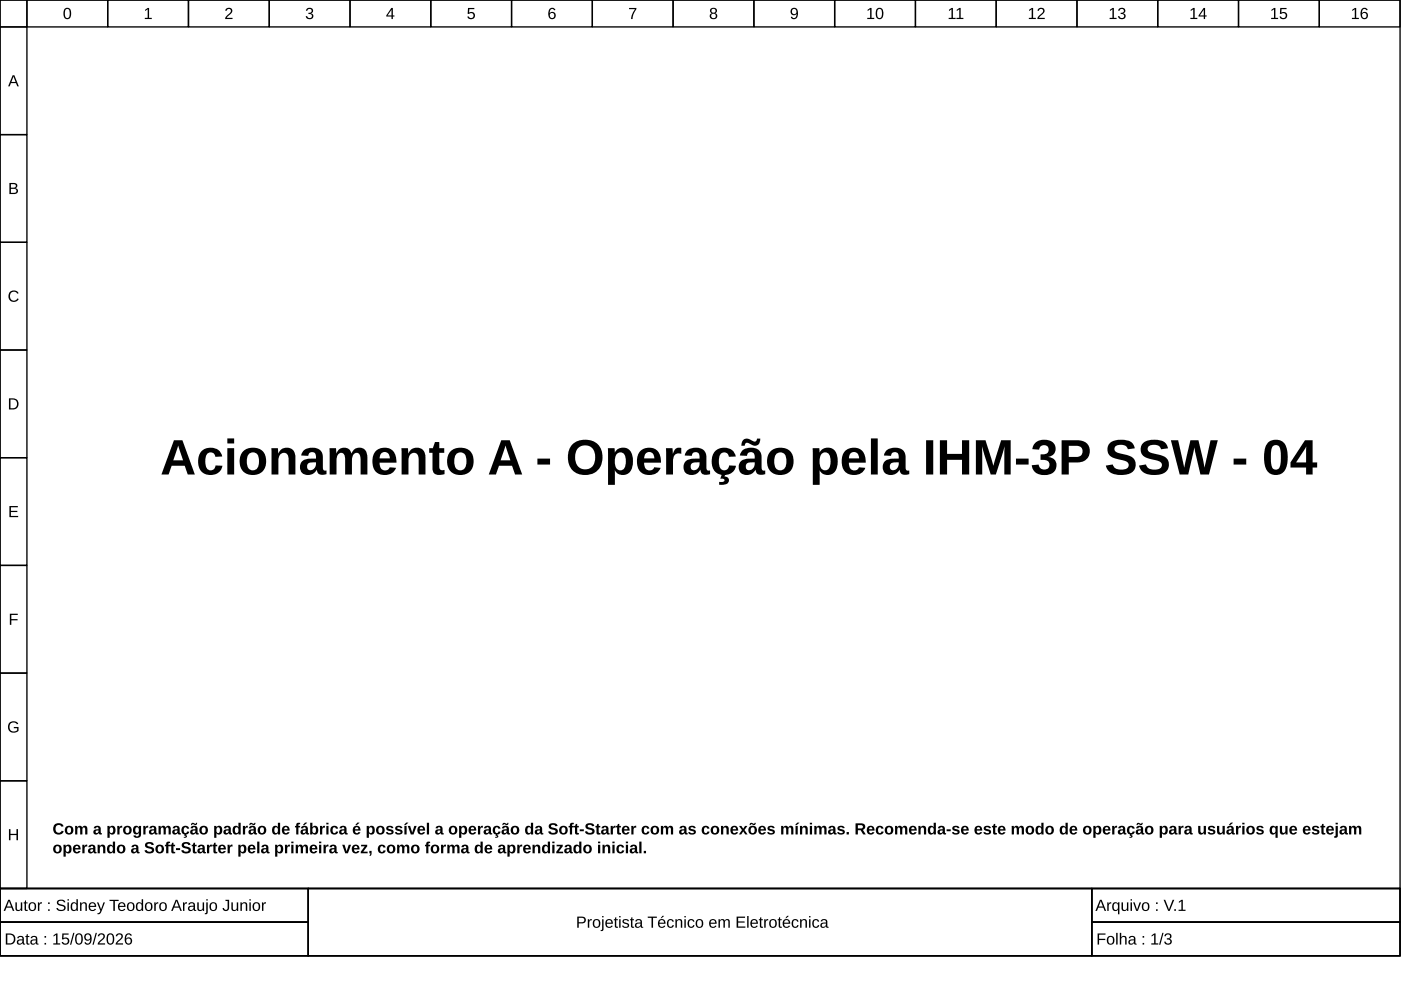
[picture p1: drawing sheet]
<svg xmlns="http://www.w3.org/2000/svg" width="297mm" height="210mm" viewBox="0 0 297 210" stroke-linecap="round" stroke-linejoin="round" font-family="sans-serif">
<g fill="none" stroke="#000" stroke-width=".29">
<path d="M0 0h296.8v188.4h-296.8zM0 0h5.7v5.7h-5.7zM5.7 0h17.1v5.7h-17.1zM22.8 0h17.2v5.7h-17.2zM40 0h17.1v5.7h-17.1zM57.1 0h17.1v5.7h-17.1zM74.2 0h17.1v5.7h-17.1zM91.3 0h17.2v5.7h-17.2zM108.5 0h17.1v5.7h-17.1zM125.6 0h17.1v5.7h-17.1zM142.7 0h17.1v5.7h-17.1zM159.8 0h17.2v5.7h-17.2z"/>
<path d="M177 0h17.1v5.7h-17.1zM194.1 0h17.1v5.7h-17.1zM211.2 0h17.1v5.7h-17.1zM228.3 0h17.2v5.7h-17.2zM245.5 0h17.1v5.7h-17.1zM262.6 0h17.1v5.7h-17.1zM279.7 0h17.1v5.7h-17.1zM0 5.7h5.7v22.8h-5.7zM0 28.5h5.7v22.9h-5.7zM0 51.4h5.7v22.8h-5.7zM0 74.2h5.7v22.8h-5.7zM0 97h5.7v22.9h-5.7z"/>
<path d="M0 119.9h5.7v22.8h-5.7zM0 142.7h5.7v22.8h-5.7zM0 165.5h5.7v22.9h-5.7zM0 188.4h296.8v14.3h-296.8zM0 188.4h65.4v7.1h-65.4zM0 195.5h65.4v7.2h-65.4zM65.4 188.4h166.1v14.3h-166.1zM231.5 188.4h65.3v7.1h-65.3zM231.5 195.5h65.3v7.2h-65.3z"/>
</g>
<g fill="#000">
<path d="M30.8 2.1l.5-.4h.3v2.1h.6v.2h-1.5v-.2h.6v-1.8l-.5 .4zM48 1.8a.76 .76 0 0 1 1.2 .2 .76 .76 0 0 1-.5 1.1l-.6 .7h1.2v.2h-1.6l.1-.4 .5-.5a.7 .7 0 0 0 .4-1.2l-.5 .1-.1 .3h-.3zM65.1 1.8a.69 .69 0 0 1 1-.1 .69 .69 0 0 1 0 1.1h-.2a.67 .67 0 0 1 .5 .9 .67 .67 0 0 1-1 .4l-.5-.5-.1-.2h.3a.48 .48 0 0 0 .7 .4 .48 .48 0 0 0 .2-.7l-.6-.1v-.3a.46 .46 0 0 0 .6-.2 .46 .46 0 0 0-.3-.6 .46 .46 0 0 0-.5 .4h-.3zM99.2 1.7h1.4v.2h-1.1v.8a.81 .81 0 0 1 1 .2 .81 .81 0 0 1-.1 1.1 .81 .81 0 0 1-1.1-.1l-.2-.4h.3a.53 .53 0 0 0 .8 .2 .53 .53 0 0 0 0-.8 .53 .53 0 0 0-.8 .1h-.3zM133.4 1.7h1.5l-.6 1.5-.2 .8h-.3l.1-.6 .7-1.5h-1.2zM2.1 61.9a1.18 1.18 0 0 1 1.8 .3l-.3 .1a.87 .87 0 0 0-1.3-.1 .87 .87 0 0 0 .1 1.3 .87 .87 0 0 0 1.3-.2l.3 .1a1.21 1.21 0 0 1-1.8 .4 1.21 1.21 0 0 1-.1-1.9zM2 107.3h1.8v.3h-1.5v.7h1.4v.3h-1.4v.8h1.5v.2h-1.8zM2.1 130.1h1.7v.3h-1.4v.9h1.3v.2h-1.3v1h-.3zM2 153.2a1.23 1.23 0 0 1 1.9 .3l-.3 .1a.9 .9 0 0 0-1.3-.2 .9 .9 0 0 0-.2 1.2 1 1 0 0 0 1.5 .2v-.4h-.7v-.3h1v.8a1.29 1.29 0 0 1-1.8 .2 1.29 1.29 0 0 1-.1-1.9zM1.9 175.8h.3v1h1.3v-1h.3v2.3h-.3v-1h-1.3v1h-.3z"/>
<path d="M2.7 16h.3l1 2.3h-.3l-.3-.7h-1.1l-.2 .7h-.4zM2.9 16.2l-.5 1.2h.9z"/>
<path d="M13.8 1.8a.88 .88 0 0 1 1 .1 .88 .88 0 0 1 .3 1 .88 .88 0 0 1-.8 1.2 .88 .88 0 0 1-.8-1.2v-.7zM14 2a1.59 1.59 0 0 0 .1 1.8h.2a1.09 1.09 0 0 0 .4-1.5l-.3-.4z"/>
<path d="M83 1.7h.3v1.6h.3v.2h-.3v.5h-.3v-.5h-1.1v-.2zM83 2l-.8 1.3h.8z"/>
<path d="M116.6 1.8a.74 .74 0 0 1 1.2 .3l-.3 .1a.49 .49 0 0 0-.7-.3 .49 .49 0 0 0-.2 .6l-.1 .3a.77 .77 0 0 1 1.2 0 .77 .77 0 0 1-.1 1.2 .77 .77 0 0 1-1.1-.2l-.2-.5v-.8zM116.5 3.3a.5 .5 0 0 0 1 0 .5 .5 0 0 0-1 0z"/>
<path d="M150.7 1.8a.7 .7 0 0 1 1-.1 .7 .7 0 0 1 .1 1l-.2 .1a.69 .69 0 0 1 .4 .9 .69 .69 0 0 1-1 .4 .64 .64 0 0 1-.5-.6 .64 .64 0 0 1 .4-.7l-.3-.4zM150.8 2.3a.45 .45 0 0 0 .9 0 .45 .45 0 0 0-.9 0zM150.8 3.4a.5 .5 0 0 0 1 0 .5 .5 0 0 0-1 0z"/>
<path d="M167.8 1.9a.86 .86 0 0 1 1.1-.1 .86 .86 0 0 1 .3 1 .9 .9 0 0 1-.3 1.1 .9 .9 0 0 1-1.1 0l-.1-.3 .2-.1a.5 .5 0 0 0 .7 .3 .5 .5 0 0 0 .3-.6v-.3a.76 .76 0 0 1-1.2 .1 .76 .76 0 0 1 .1-1.1zM168 2a.54 .54 0 0 0 .1 .9 .54 .54 0 0 0 .8-.3 .54 .54 0 0 0-.5-.7z"/>
<path d="M184 2.1l.5-.4h.3v2.1h.6v.2h-1.5v-.2h.6v-1.8l-.5 .4zM186 1.8a.88 .88 0 0 1 1 .1 .88 .88 0 0 1 .3 1 .88 .88 0 0 1-.8 1.2 .88 .88 0 0 1-.8-1.2v-.7zM186.2 2a1.59 1.59 0 0 0 .1 1.8h.2a1.09 1.09 0 0 0 .4-1.5l-.3-.4z"/>
<path d="M201.2 2.1l.6-.4h.2v2.1h.6v.2h-1.5v-.2h.6v-1.8l-.5 .4zM202.9 2.1l.5-.4h.3v2.1h.6v.2h-1.5v-.2h.6v-1.8l-.5 .4z"/>
<path d="M218.2 2.1l.6-.4h.2v2.1h.6v.2h-1.5v-.2h.6v-1.8l-.5 .4zM220.2 1.8a.76 .76 0 0 1 1.2 .2 .76 .76 0 0 1-.4 1.1l-.7 .7h1.2v.2h-1.6l.1-.4 .6-.5a.7 .7 0 0 0 .3-1.2l-.5 .1-.1 .3h-.3z"/>
<path d="M235.3 2.1l.6-.4h.3v2.1h.5v.2h-1.4v-.2h.6v-1.8l-.6 .4zM237.3 1.8a.69 .69 0 0 1 1-.1 .69 .69 0 0 1 0 1.1h-.2a.67 .67 0 0 1 .5 .9 .67 .67 0 0 1-1 .4l-.5-.5-.1-.2h.3a.48 .48 0 0 0 .7 .4 .48 .48 0 0 0 .2-.7l-.6-.1v-.3a.46 .46 0 0 0 .7-.2 .46 .46 0 0 0-.4-.6 .46 .46 0 0 0-.5 .4h-.3z"/>
<path d="M252.5 2.1l.5-.4h.3v2.1h.6v.2h-1.5v-.2h.6v-1.8l-.5 .4zM255.2 1.7h.3v1.6h.3v.2h-.3v.5h-.3v-.5h-1.1v-.2zM255.2 2l-.8 1.3h.8z"/>
<path d="M269.6 2.1l.5-.4h.3v2.1h.6v.2h-1.5v-.2h.6v-1.8l-.5 .4zM271.4 1.7h1.4v.2h-1.1v.8a.81 .81 0 0 1 1.1 .2 .81 .81 0 0 1-.2 1.1 .81 .81 0 0 1-1.1-.1l-.2-.4h.3a.53 .53 0 0 0 .8 .2 .53 .53 0 0 0 .1-.8 .53 .53 0 0 0-.8 .1h-.3z"/>
<path d="M286.7 2.1l.6-.4h.2v2.1h.6v.2h-1.5v-.2h.6v-1.8l-.5 .4zM288.8 1.8a.74 .74 0 0 1 1.2 .3l-.3 .1a.49 .49 0 0 0-.6-.3 .49 .49 0 0 0-.3 .6v.3a.77 .77 0 0 1 1.1 0 .77 .77 0 0 1-.1 1.2 .77 .77 0 0 1-1.1-.2l-.2-.5v-.8zM288.7 3.3a.5 .5 0 0 0 1 0 .5 .5 0 0 0-1 0z"/>
<path d="M2 38.8a1.53 1.53 0 0 1 1.6 .3l.1 .5-.5 .3a.64 .64 0 0 1 .6 .8 .64 .64 0 0 1-.8 .4h-1zM2.3 39v.8h.8l.2-.2-.1-.5zM2.3 40v.9l1.1-.1a.42 .42 0 0 0-.2-.7z"/>
<path d="M1.9 84.5h.8a1.18 1.18 0 0 1 1.2 1.1 1.18 1.18 0 0 1-1.1 1.2h-.9zM2.2 84.7v1.9h.5a.97 .97 0 0 0 .9-1.3 .97 .97 0 0 0-1.4-.6z"/>
<path d="M36.9 93.3h1.8l2.6 7.3h-1.5l-.6-1.8h-2.8l-.7 1.8h-1.5zM37.8 94.5l-1.1 3.1h2.1zM42.7 95.7a2.63 2.63 0 0 1 4.4 1.1l-1.4 .1a1.05 1.05 0 0 0-1.2-1 1.05 1.05 0 0 0-.9 1.2 2.21 2.21 0 0 0 .7 2.6l.9-.1 .3-.3 .2-.6 1.5 .1a2.66 2.66 0 0 1-3.3 1.8 2.66 2.66 0 0 1-1.9-3.3l.3-.9zM48.2 93h1.4v1h-1.4zM48.2 95h1.4v5.6h-1.4zM51.5 95.7a2.9 2.9 0 0 1 3.7-.4 2.9 2.9 0 0 1 1.1 3.5 2.87 2.87 0 0 1-3.7 1.8 2.87 2.87 0 0 1-1.7-3.8zM52.9 96.1a2.58 2.58 0 0 0 .1 3.5 1.28 1.28 0 0 0 1.9-1.2v-.6a1.42 1.42 0 0 0-1.7-1.8zM57.5 95h1.4l.1 1.1a1.9 1.9 0 0 1 2.2-1.1 1.9 1.9 0 0 1 1.4 2.1v3.5h-1.4v-3.1a1.08 1.08 0 0 0-.3-1.2 1.08 1.08 0 0 0-1.2-.2l-.5 .6-.2 .6v3.3h-1.4zM64.3 95.6a2.64 2.64 0 0 1 4 .5l.2 3.1a.52 .52 0 0 0 .2 .5 .52 .52 0 0 0 .5 .1v.7l-.4 .1a1.23 1.23 0 0 1-1.6-1 1.83 1.83 0 0 1-2.4 1.1 1.83 1.83 0 0 1-1.1-2.4 2.04 2.04 0 0 1 2.1-1.1h1.2a.95 .95 0 0 0-.2-1.1 .95 .95 0 0 0-1.1-.2l-.2 .3-.1 .5-1.5-.1zM65.4 98.3a.86 .86 0 0 0 0 1.3 .86 .86 0 0 0 1.3-.4l.3-1.2-1 .1zM69.9 95h1.3l.1 1.1a1.68 1.68 0 0 1 1.6-1.2 1.68 1.68 0 0 1 1.6 1.2 1.75 1.75 0 0 1 2.2-1.1 1.75 1.75 0 0 1 1.2 2.1v3.5h-1.4v-3.1a1.2 1.2 0 0 0-.9-1.5 1.3 1.3 0 0 0-1 1.5v3.1h-1.4v-3.1a1.2 1.2 0 0 0-.9-1.5 1.35 1.35 0 0 0-1 1.6v3h-1.4zM79.6 95.7a2.54 2.54 0 0 1 2.9-.6 2.54 2.54 0 0 1 1.5 2.4l.1 .6h-3.6a1.21 1.21 0 0 0 .5 1.4 1.21 1.21 0 0 0 1.5-.1l.1-.3 1.4 .1a2.63 2.63 0 0 1-3.1 1.5 2.63 2.63 0 0 1-1.9-2.9l.1-1zM80.8 96.2l-.3 1h2.2a1.1 1.1 0 0 0-.6-1.2 1.1 1.1 0 0 0-1.3 .2zM85.1 95h1.4l.1 1.1a1.9 1.9 0 0 1 2.2-1.1 1.9 1.9 0 0 1 1.4 2.1v3.5h-1.4v-3.1a1.08 1.08 0 0 0-.3-1.2 1.08 1.08 0 0 0-1.2-.2l-.5 .6-.2 .6v3.3h-1.4zM92.2 93.7h.9v1.3h1.1v1h-1.1v2.9a.72 .72 0 0 0 .3 .7 .72 .72 0 0 0 .9 0v.9a1.71 1.71 0 0 1-2.6-.9v-3.6h-.7v-1h.8zM95.5 95.7a2.9 2.9 0 0 1 3.7-.4 2.9 2.9 0 0 1 1.1 3.5 2.87 2.87 0 0 1-3.7 1.8 2.87 2.87 0 0 1-1.7-3.8zM96.9 96.1a2.58 2.58 0 0 0 .1 3.5 1.28 1.28 0 0 0 1.9-1.2v-.6a1.42 1.42 0 0 0-1.7-1.8zM106.3 93.3h1.8l2.6 7.3h-1.5l-.6-1.8h-2.8l-.7 1.8h-1.5zM107.2 94.5l-1.1 3.1h2.1zM113.9 97.2h2.7v1.3h-2.7zM121.4 94.2a4 4 0 0 1 5.9 .8 3.8 3.8 0 0 1-2.4 5.6 3.6 3.6 0 0 1-4.5-4.2l.4-1.4zM122.5 95.1a3.1 3.1 0 0 0 .5 4.2 2.16 2.16 0 0 0 2.4-.2 2.16 2.16 0 0 0 .8-2.2 2.15 2.15 0 0 0-1.2-2.3 2.15 2.15 0 0 0-2.5 .5zM128.9 95h1.4v.9a2.06 2.06 0 0 1 2.5-.9 2.06 2.06 0 0 1 1.4 2.3 3 3 0 0 1-1.4 3.3 1.97 1.97 0 0 1-2.5-.9l.1 3.1h-1.5zM130.8 96.2a2.81 2.81 0 0 0 .2 3.4 1.14 1.14 0 0 0 1.2-.1 1.14 1.14 0 0 0 .5-1.1 2.43 2.43 0 0 0-.7-2.4 1.04 1.04 0 0 0-1.2 .2zM135.7 95.7a2.54 2.54 0 0 1 2.8-.6 2.54 2.54 0 0 1 1.6 2.4v.6h-3.5a1.21 1.21 0 0 0 .5 1.4 1.21 1.21 0 0 0 1.5-.1l.1-.3 1.4 .1a2.63 2.63 0 0 1-3.2 1.5 2.63 2.63 0 0 1-1.9-2.9l.2-1zM136.9 96.2l-.3 1h2.1a1.1 1.1 0 0 0-.5-1.2 1.1 1.1 0 0 0-1.3 .2zM141.2 95h1.4v1.2a1.36 1.36 0 0 1 1.9-1.2v1.2a1.23 1.23 0 0 0-1.8 1.3v3.1h-1.5zM145.6 95.6a2.64 2.64 0 0 1 4 .5l.2 3.1a.52 .52 0 0 0 .2 .5 .52 .52 0 0 0 .5 .1v.7l-.4 .1a1.23 1.23 0 0 1-1.6-1 1.83 1.83 0 0 1-2.4 1.1 1.83 1.83 0 0 1-1-2.4 2.04 2.04 0 0 1 2-1.1h1.2a.95 .95 0 0 0-.2-1.1 .95 .95 0 0 0-1-.2l-.3 .3-.1 .5-1.5-.1zM146.7 98.3a.86 .86 0 0 0 0 1.3 .86 .86 0 0 0 1.3-.4l.3-1.2-1 .1zM151.6 95.7a2.63 2.63 0 0 1 4.4 1.1l-1.5 .1a1.05 1.05 0 0 0-1.1-1 1.05 1.05 0 0 0-.9 1.2 2.21 2.21 0 0 0 .7 2.6l.8-.1 .4-.3 .2-.6 1.4 .1a2.66 2.66 0 0 1-3.2 1.8 2.66 2.66 0 0 1-1.9-3.3l.2-.9zM153 100.6h.8l-.2 .4a.86 .86 0 0 1 1 .9 .86 .86 0 0 1-.9 .8l-1.2 .1v-.6h.2a.74 .74 0 0 0 .9-.4l-.3-.3h-.6zM157.3 95.6a2.64 2.64 0 0 1 4 .5l.2 3.1a.52 .52 0 0 0 .2 .5 .52 .52 0 0 0 .5 .1v.7l-.4 .1a1.23 1.23 0 0 1-1.6-1 1.83 1.83 0 0 1-2.4 1.1 1.83 1.83 0 0 1-1-2.4 2.04 2.04 0 0 1 2-1.1h1.2a.95 .95 0 0 0-.2-1.1 .95 .95 0 0 0-1-.2l-.3 .3-.1 .5-1.5-.1zM158.4 98.3a.86 .86 0 0 0 0 1.3 .86 .86 0 0 0 1.3-.4l.3-1.2-1 .1zM157.6 93.3a1.96 1.96 0 0 1 2.2 .3l.5-.1 .2-.5h.7a1.33 1.33 0 0 1-.8 1.4 1.33 1.33 0 0 1-1.5-.4 .57 .57 0 0 0-.7-.1 .57 .57 0 0 0-.3 .6h-.7l.1-.6zM163.4 95.7a2.9 2.9 0 0 1 3.6-.4 2.9 2.9 0 0 1 1.1 3.5 2.87 2.87 0 0 1-3.7 1.8 2.87 2.87 0 0 1-1.7-3.8zM164.7 96.1a2.58 2.58 0 0 0 .2 3.5 1.28 1.28 0 0 0 1.8-1.2v-.6a1.42 1.42 0 0 0-1.6-1.8zM172.3 95h1.4l.1 .9a2.06 2.06 0 0 1 2.4-.9 2.06 2.06 0 0 1 1.4 2.3 3 3 0 0 1-1.4 3.3 1.97 1.97 0 0 1-2.5-.9l.1 3.1h-1.5zM174.2 96.2a2.81 2.81 0 0 0 .2 3.4 1.14 1.14 0 0 0 1.2-.1 1.14 1.14 0 0 0 .5-1.1 2.43 2.43 0 0 0-.7-2.4 1.04 1.04 0 0 0-1.2 .2zM179.1 95.7a2.54 2.54 0 0 1 2.9-.6 2.54 2.54 0 0 1 1.5 2.4l.1 .6h-3.6a1.21 1.21 0 0 0 .5 1.4 1.21 1.21 0 0 0 1.5-.1l.1-.3 1.4 .1a2.63 2.63 0 0 1-3.1 1.5 2.63 2.63 0 0 1-1.9-2.9l.2-1.4zM180.3 96.2l-.3 1h2.2a1.1 1.1 0 0 0-.6-1.2 1.1 1.1 0 0 0-1.3 .2zM184.6 93h1.5v7.6h-1.5zM187.9 95.6a2.64 2.64 0 0 1 4 .5l.1 3.1a.52 .52 0 0 0 .2 .5 .52 .52 0 0 0 .6 .1v.7l-.5 .1a1.23 1.23 0 0 1-1.6-1 1.83 1.83 0 0 1-2.4 1.1 1.83 1.83 0 0 1-1-2.4 2.04 2.04 0 0 1 2.1-1.1h1.2a.95 .95 0 0 0-.2-1.1 .95 .95 0 0 0-1.1-.2l-.3 .3-.1 .5-1.5-.1zM188.9 98.3a.86 .86 0 0 0 .1 1.3 .86 .86 0 0 0 1.3-.4l.3-1.2-1.1 .1zM196.3 93.3h1.6v7.3h-1.6zM199.3 93.3h1.5v2.9h3.2v-2.9h1.5v7.3h-1.5v-3.1h-3.2v3.1h-1.5zM206.9 93.3h2l1.7 5.5 1.7-5.5h2v7.3h-1.4l.1-6-1.9 6h-1l-1.9-6 .1 6h-1.4zM215.4 97.2h2.7v1.3h-2.7zM219.4 94.1a2.88 2.88 0 0 1 4.3 .3 1.75 1.75 0 0 1-1.4 2.5 1.92 1.92 0 0 1 1.7 2.1 1.92 1.92 0 0 1-2.1 1.7 2.5 2.5 0 0 1-3.2-2.1l1.5-.1a1.12 1.12 0 0 0 1.5 1.1 1.12 1.12 0 0 0 .5-1.8l-.8-.3h-.8v-1.2a1.24 1.24 0 0 0 1.7-1 1.01 1.01 0 0 0-1-.9 1.01 1.01 0 0 0-1 .9l-1.4-.1zM225.1 93.3h3.2a2.37 2.37 0 0 1 2.8 2.4 2.37 2.37 0 0 1-2.7 2.4h-1.8v2.5h-1.5zM226.6 94.5v2.4h1.6a1.19 1.19 0 0 0 1.3-1.2 1.19 1.19 0 0 0-1.3-1.2zM235.3 94a4.3 4.3 0 0 1 4.7-.1l.6 1.2-1.5 .2a1.63 1.63 0 0 0-2.8-.4 1.11 1.11 0 0 0 1.3 1.3 3.6 3.6 0 0 1 3 1.5 2.2 2.2 0 0 1-2.3 3 3.5 3.5 0 0 1-3.6-1.3l-.2-.7 1.4-.2a1.54 1.54 0 0 0 1.8 1.1 1.29 1.29 0 0 0 1.6-1 1.37 1.37 0 0 0-1.5-1.1l-.8-.2a2.05 2.05 0 0 1-2-1.1 2.05 2.05 0 0 1 .3-2.2zM242.3 94a4.3 4.3 0 0 1 4.8-.1l.5 1.2-1.4 .2a1.63 1.63 0 0 0-2.8-.4 1.11 1.11 0 0 0 1.3 1.3 3.6 3.6 0 0 1 3 1.5 2.2 2.2 0 0 1-2.4 3 3.5 3.5 0 0 1-3.5-1.3l-.3-.7 1.5-.2a1.54 1.54 0 0 0 1.8 1.1 1.29 1.29 0 0 0 1.5-1 1.37 1.37 0 0 0-1.5-1.1l-.8-.2a2.05 2.05 0 0 1-1.9-1.1 2.05 2.05 0 0 1 .2-2.2zM248.2 93.3h1.6l1.3 5.9 1.3-5.9h1.7l1.3 5.9 1.3-5.9h1.5l-1.9 7.3h-1.8l-1.3-5.7-1.3 5.7h-1.8zM261.5 97.2h2.7v1.3h-2.7zM268.8 93.8a2.45 2.45 0 0 1 2.8-.4 2.45 2.45 0 0 1 1.4 2.4 4.8 4.8 0 0 1-1.2 4.6 2.38 2.38 0 0 1-3.6-1.8 5.9 5.9 0 0 1 .6-4.8zM269.9 94.6a6.9 6.9 0 0 0 0 4.7 .96 .96 0 0 0 1.1 .2 .96 .96 0 0 0 .5-1l.1-1.1a4.1 4.1 0 0 0-.6-2.9l-.7-.1zM276.7 93.3h1.6v4.8h1v1h-1v1.5h-1.4v-1.5h-3.3v-1.1zM277 94.7l-2.2 3.4h2.1z"/>
<path d="M11.6 174.8a1.2 1.2 0 0 1 1.9 .4l-.5 .1a.71 .71 0 0 0-.9-.3 .71 .71 0 0 0-.3 1 .67 .67 0 0 0 .6 .6 .67 .67 0 0 0 .7-.5l.4 .2a1.23 1.23 0 0 1-1.8 .4 1.23 1.23 0 0 1-.1-1.9zM13.7 176a.95 .95 0 0 1 1.9 0 .95 .95 0 0 1-1.9 0zM14.4 175.5l-.2 .7 .1 .3 .3 .1a.65 .65 0 0 0 .5-.6 .65 .65 0 0 0-.4-.6zM15.9 175.1h.5v.4a.54 .54 0 0 1 .5-.4 .54 .54 0 0 1 .5 .4 .57 .57 0 0 1 .7-.4 .57 .57 0 0 1 .4 .7v1.1h-.4l-.1-1.3-.2-.2-.3 .3v1.2h-.5v-1.3l-.4-.1-.2 .2v1.2h-.5zM20 175.3a.78 .78 0 0 1 .8-.2 .78 .78 0 0 1 .6 .6v.8l.2 .1v.3h-.4l-.3-.3a.6 .6 0 0 1-.7 .4 .6 .6 0 0 1-.4-.7 .6 .6 0 0 1 .7-.5l.4-.1a.27 .27 0 0 0-.2-.3 .27 .27 0 0 0-.3 .2h-.5zM20.4 176.2a.3 .3 0 0 0 .1 .5 .3 .3 0 0 0 .4-.4v-.2zM22.8 175.1h.4v.3a.7 .7 0 0 1 .9-.3 .7 .7 0 0 1 .4 .9 .71 .71 0 0 1-.4 .9 .71 .71 0 0 1-.9-.3v1h-.4zM23.5 175.4a.76 .76 0 0 0 .1 1.2 .7 .7 0 0 0 0-1.2zM24.9 175.1h.4v.4a.43 .43 0 0 1 .6-.4v.4h-.3l-.2 .2-.1 1.2h-.4zM26 176a.95 .95 0 0 1 1.9 0 .95 .95 0 0 1-1.9 0zM26.8 175.5l-.2 .7 .1 .3 .3 .1a.65 .65 0 0 0 .4-.6 .65 .65 0 0 0-.4-.6zM28.4 175.3l.5-.2 .5 .3 .1-.3h.4v1.8a.86 .86 0 0 1-.7 .7 .86 .86 0 0 1-.9-.4l.4-.1a.37 .37 0 0 0 .5 .2 .37 .37 0 0 0 .2-.4v-.3a.69 .69 0 0 1-.8 .3 .69 .69 0 0 1-.4-.9zM28.8 175.5a.75 .75 0 0 0 .3 1.1 .65 .65 0 0 0 .3-.6 .65 .65 0 0 0-.3-.6zM30.4 175.1h.4v.4a.43 .43 0 0 1 .6-.4v.4h-.3l-.2 .2v1.2h-.5zM31.8 175.3a.78 .78 0 0 1 .8-.2 .78 .78 0 0 1 .5 .6l.1 .8 .2 .1v.3h-.5l-.2-.3a.6 .6 0 0 1-.7 .4 .6 .6 0 0 1-.4-.7 .6 .6 0 0 1 .7-.5l.4-.1a.27 .27 0 0 0-.2-.3 .27 .27 0 0 0-.4 .2h-.4zM32.1 176.2a.3 .3 0 0 0 .2 .5 .3 .3 0 0 0 .4-.4v-.2zM33.6 175.1h.5v.4a.54 .54 0 0 1 .5-.4 .54 .54 0 0 1 .5 .4 .57 .57 0 0 1 .7-.4 .57 .57 0 0 1 .4 .7v1.1h-.5v-1.3l-.2-.2-.3 .3-.1 1.2h-.4v-1.3l-.4-.1-.2 .2v1.2h-.5zM36.7 175.3a.78 .78 0 0 1 .8-.2 .78 .78 0 0 1 .6 .6v.8l.2 .1v.3h-.4l-.2-.3a.6 .6 0 0 1-.8 .4 .6 .6 0 0 1-.4-.7 .6 .6 0 0 1 .7-.5l.4-.1a.27 .27 0 0 0-.2-.3 .27 .27 0 0 0-.3 .2h-.5zM37.1 176.2a.3 .3 0 0 0 .1 .5 .3 .3 0 0 0 .4-.4v-.2zM38.7 175.3a.85 .85 0 0 1 1.4 .4h-.5l-.2-.3a.61 .61 0 0 0-.5 .6 .61 .61 0 0 0 .5 .6l.3-.3h.4a.9 .9 0 0 1-1.2 .6 .9 .9 0 0 1-.3-1.4zM39.2 176.9h.2l-.1 .2 .3 .1-.1 .4h-.5v-.2l.3-.1-.3-.1zM40.5 175.3a.78 .78 0 0 1 .8-.2 .78 .78 0 0 1 .6 .6v.8l.2 .1v.3h-.4l-.2-.3a.6 .6 0 0 1-.8 .4 .6 .6 0 0 1-.4-.7 .6 .6 0 0 1 .7-.5l.4-.1a.27 .27 0 0 0-.2-.3 .27 .27 0 0 0-.3 .2h-.5zM40.9 176.2a.3 .3 0 0 0 .1 .5 .3 .3 0 0 0 .4-.4v-.2zM40.6 174.6l.3-.1 .5 .2 .4-.2a.58 .58 0 0 1-1 .2l-.1 .2h-.2zM42.2 176a.95 .95 0 0 1 1.9 0 .95 .95 0 0 1-1.9 0zM42.9 175.5l-.1 .7 .1 .3 .3 .1a.65 .65 0 0 0 .4-.6 .65 .65 0 0 0-.4-.6zM45.4 175.1h.5v.3a.7 .7 0 0 1 .9-.3 .7 .7 0 0 1 .3 .9 .71 .71 0 0 1-.3 .9 .71 .71 0 0 1-.9-.3v1h-.5zM46.1 175.4a.76 .76 0 0 0 .2 1.2 .7 .7 0 0 0 0-1.2zM47.6 175.3a.78 .78 0 0 1 .8-.2 .78 .78 0 0 1 .5 .6v.8l.3 .1v.3h-.5l-.2-.3a.6 .6 0 0 1-.7 .4 .6 .6 0 0 1-.4-.7 .6 .6 0 0 1 .7-.5l.4-.1a.27 .27 0 0 0-.2-.3 .27 .27 0 0 0-.4 .2h-.5zM47.9 176.2a.3 .3 0 0 0 .2 .5 .3 .3 0 0 0 .4-.4v-.2zM49.5 175.3a.64 .64 0 0 1 1.1 .1v-1h.4v2.5h-.4v-.3a.7 .7 0 0 1-.9 .3 .7 .7 0 0 1-.4-.9zM49.9 175.6l-.1 .2a.6 .6 0 0 0 .4 .8 .69 .69 0 0 0 .4-.6 .69 .69 0 0 0-.4-.6zM51.5 175.1h.4l.1 .4a.43 .43 0 0 1 .5-.4v.4h-.3l-.2 .2v1.2h-.5zM52.9 175.3a.78 .78 0 0 1 .8-.2 .78 .78 0 0 1 .6 .6v.8l.2 .1v.3h-.5l-.2-.3a.6 .6 0 0 1-.7 .4 .6 .6 0 0 1-.4-.7 .6 .6 0 0 1 .7-.5l.4-.1a.27 .27 0 0 0-.2-.3 .27 .27 0 0 0-.4 .2h-.4zM53.2 176.2a.3 .3 0 0 0 .2 .5 .3 .3 0 0 0 .4-.4v-.2zM53 174.6l.2-.1 .6 .2 .4-.2a.58 .58 0 0 1-1 .2l-.1 .2h-.2zM54.6 176a.95 .95 0 0 1 1.9 0 .95 .95 0 0 1-1.9 0zM55.3 175.5l-.2 .7 .1 .3 .3 .1a.65 .65 0 0 0 .5-.6 .65 .65 0 0 0-.5-.6zM57.9 175.3a.64 .64 0 0 1 1 .1v-1h.5v2.5h-.5v-.3a.7 .7 0 0 1-.9 .3 .7 .7 0 0 1-.3-.9zM58.3 175.6l-.1 .2a.6 .6 0 0 0 .3 .8 .69 .69 0 0 0 .4-.6 .69 .69 0 0 0-.4-.6zM60 175.3a.85 .85 0 0 1 1-.1 .85 .85 0 0 1 .4 .9h-1.1v.2a.36 .36 0 0 0 .5 .3l.1-.2 .5 .1a.91 .91 0 0 1-1.3 .3 .91 .91 0 0 1-.2-1.3zM60.4 175.5l-.1 .3h.7l-.3-.4zM62.9 174.6l.7-.1v.3l-.3 .1v.2h.3v.3h-.3v1.5h-.5v-1.5h-.3v-.3h.3zM63.9 175.3a.78 .78 0 0 1 .8-.2 .78 .78 0 0 1 .6 .6v.8l.2 .1v.3h-.4l-.2-.3a.6 .6 0 0 1-.8 .4 .6 .6 0 0 1-.4-.7 .6 .6 0 0 1 .7-.5l.4-.1a.27 .27 0 0 0-.2-.3 .27 .27 0 0 0-.3 .2h-.5zM64.3 176.2a.3 .3 0 0 0 .1 .5 .3 .3 0 0 0 .4-.4v-.2zM64.7 174.4l.4 .1-.6 .4h-.3zM65.8 174.4h.4v1a.69 .69 0 0 1 .9-.3 .69 .69 0 0 1 .4 .9 .7 .7 0 0 1-.4 .9 .7 .7 0 0 1-.9-.3v.3h-.5zM66.3 175.6a.73 .73 0 0 0 .3 1 .61 .61 0 0 0 .4-.6 .61 .61 0 0 0-.6-.6zM67.8 175.1h.5v.4a.43 .43 0 0 1 .6-.4v.4h-.4l-.1 .2-.1 1.2h-.4zM69.2 174.4h.5v.4h-.5zM69.2 175.1h.5v1.8h-.5zM70.3 175.3a.85 .85 0 0 1 1.4 .4h-.5l-.2-.3a.61 .61 0 0 0-.5 .6 .61 .61 0 0 0 .5 .6l.2-.3h.5a.9 .9 0 0 1-1.3 .6 .9 .9 0 0 1-.3-1.4zM72.1 175.3a.78 .78 0 0 1 .8-.2 .78 .78 0 0 1 .6 .6v.8l.2 .1v.3h-.4l-.2-.3a.6 .6 0 0 1-.8 .4 .6 .6 0 0 1-.4-.7 .6 .6 0 0 1 .7-.5l.4-.1a.27 .27 0 0 0-.2-.3 .27 .27 0 0 0-.3 .2h-.5zM72.5 176.2a.3 .3 0 0 0 .1 .5 .3 .3 0 0 0 .4-.4v-.2zM75 175.3a.85 .85 0 0 1 1-.1 .85 .85 0 0 1 .4 .9h-1.1v.2a.36 .36 0 0 0 .6 .3l.1-.2 .4 .1a.91 .91 0 0 1-1.3 .3 .91 .91 0 0 1-.2-1.3zM75.4 175.5l-.1 .3h.7l-.2-.4zM75.8 174.4l.4 .1-.6 .4h-.2zM77.7 175.1h.5v.3a.7 .7 0 0 1 .9-.3 .7 .7 0 0 1 .4 .9 .71 .71 0 0 1-.4 .9 .71 .71 0 0 1-.9-.3v1h-.5zM78.4 175.4a.76 .76 0 0 0 .2 1.2 .7 .7 0 0 0 0-1.2zM79.7 176a.95 .95 0 0 1 1.9 0 .95 .95 0 0 1-1.9 0zM80.4 175.5l-.2 .7 .1 .3 .3 .1a.65 .65 0 0 0 .5-.6 .65 .65 0 0 0-.4-.6zM82 175.3a.89 .89 0 0 1 1.4 .3h-.4a.31 .31 0 0 0-.4-.3 .31 .31 0 0 0-.2 .4l.2 .1a.63 .63 0 0 1 .7 .2 .63 .63 0 0 1-.1 .8 1 1 0 0 1-1.4-.3l.4-.1a.42 .42 0 0 0 .4 .2 .42 .42 0 0 0 .4-.2l-.1-.1a.79 .79 0 0 1-1-.8zM83.9 175.3a.89 .89 0 0 1 1.4 .3h-.4a.31 .31 0 0 0-.4-.3 .31 .31 0 0 0-.2 .4l.2 .1a.63 .63 0 0 1 .7 .2 .63 .63 0 0 1-.1 .8 1 1 0 0 1-1.4-.3l.4-.1a.42 .42 0 0 0 .4 .2 .42 .42 0 0 0 .4-.2l-.1-.1a.79 .79 0 0 1-1-.8zM85.7 175.1h.5v1.8h-.5zM86.1 174.4l.4 .1-.5 .4h-.3zM86.5 175.1h.5l.4 1.4 .4-1.4h.5l-.6 1.8h-.6zM88.7 175.3a.85 .85 0 0 1 1-.1 .85 .85 0 0 1 .4 .9h-1.1v.2a.36 .36 0 0 0 .6 .3l.1-.2 .4 .1a.91 .91 0 0 1-1.3 .3 .91 .91 0 0 1-.2-1.3zM89.1 175.5l-.1 .3h.7l-.2-.4zM90.5 174.4h.5v2.5h-.5zM92.5 175.3a.78 .78 0 0 1 .8-.2 .78 .78 0 0 1 .5 .6v.8l.3 .1v.3h-.5l-.2-.3a.6 .6 0 0 1-.7 .4 .6 .6 0 0 1-.4-.7 .6 .6 0 0 1 .7-.5l.4-.1a.27 .27 0 0 0-.3-.3 .27 .27 0 0 0-.3 .2h-.5zM92.8 176.2a.3 .3 0 0 0 .2 .5 .3 .3 0 0 0 .3-.4l.1-.2zM95.1 176a.95 .95 0 0 1 1.9 0 .95 .95 0 0 1-1.9 0zM95.8 175.5l-.2 .7 .1 .3 .3 .1a.65 .65 0 0 0 .5-.6 .65 .65 0 0 0-.4-.6zM97.3 175.1h.5v.3a.7 .7 0 0 1 .9-.3 .7 .7 0 0 1 .4 .9 .71 .71 0 0 1-.4 .9 .71 .71 0 0 1-.9-.3v1h-.5zM98 175.4a.76 .76 0 0 0 .2 1.2 .7 .7 0 0 0 0-1.2zM99.6 175.3a.85 .85 0 0 1 1-.1 .85 .85 0 0 1 .4 .9h-1.2v.2a.36 .36 0 0 0 .6 .3l.1-.2 .5 .1a.91 .91 0 0 1-1.3 .3 .91 .91 0 0 1-.3-1.3zM99.9 175.5l-.1 .3h.7l-.2-.4zM101.3 175.1h.5v.4a.43 .43 0 0 1 .6-.4v.4h-.4l-.1 .2-.1 1.2h-.5zM102.7 175.3a.78 .78 0 0 1 .9-.2 .78 .78 0 0 1 .5 .6v.8l.3 .1v.3h-.5l-.2-.3a.6 .6 0 0 1-.7 .4 .6 .6 0 0 1-.5-.7 .6 .6 0 0 1 .7-.5l.4-.1a.27 .27 0 0 0-.2-.3 .27 .27 0 0 0-.3 .2h-.5zM103.1 176.2a.3 .3 0 0 0 .1 .5 .3 .3 0 0 0 .4-.4v-.2zM104.7 175.3a.85 .85 0 0 1 1.4 .4h-.5l-.1-.3a.61 .61 0 0 0-.5 .6 .61 .61 0 0 0 .5 .6l.2-.3h.4a.9 .9 0 0 1-1.2 .6 .9 .9 0 0 1-.3-1.4zM105.2 176.9h.2l-.1 .2 .3 .1-.1 .4h-.5v-.2l.3-.1-.2-.1zM106.5 175.3a.78 .78 0 0 1 .8-.2 .78 .78 0 0 1 .6 .6v.8l.2 .1v.3h-.4l-.2-.3a.6 .6 0 0 1-.7 .4 .6 .6 0 0 1-.5-.7 .6 .6 0 0 1 .7-.5l.4-.1a.27 .27 0 0 0-.2-.3 .27 .27 0 0 0-.3 .2h-.5zM106.9 176.2a.3 .3 0 0 0 .1 .5 .3 .3 0 0 0 .4-.4v-.2zM106.6 174.6l.3-.1 .5 .2 .4-.2a.58 .58 0 0 1-1 .2l-.1 .2h-.2zM108.2 176a.95 .95 0 0 1 1.9 0 .95 .95 0 0 1-1.9 0zM109 175.5l-.2 .7 .1 .3 .3 .1a.65 .65 0 0 0 .4-.6 .65 .65 0 0 0-.4-.6zM111.5 175.3a.64 .64 0 0 1 1.1 .1v-1h.4v2.5h-.4v-.3a.7 .7 0 0 1-.9 .3 .7 .7 0 0 1-.4-.9zM111.9 175.6l-.1 .2a.6 .6 0 0 0 .4 .8 .69 .69 0 0 0 .4-.6 .69 .69 0 0 0-.4-.6zM113.6 175.3a.78 .78 0 0 1 .8-.2 .78 .78 0 0 1 .5 .6l.1 .8 .2 .1v.3h-.5l-.2-.3a.6 .6 0 0 1-.7 .4 .6 .6 0 0 1-.4-.7 .6 .6 0 0 1 .7-.5l.4-.1a.27 .27 0 0 0-.2-.3 .27 .27 0 0 0-.4 .2h-.4zM113.9 176.2a.3 .3 0 0 0 .2 .5 .3 .3 0 0 0 .4-.4v-.2zM116.4 174.8a1.1 1.1 0 0 1 1.8 .3l-.5 .1a.45 .45 0 0 0-.5-.3 .45 .45 0 0 0-.3 .4l.5 .2a.75 .75 0 0 1 .9 .8 .75 .75 0 0 1-1 .7l-.9-.3-.2-.4 .5-.1a.57 .57 0 0 0 .6 .4 .57 .57 0 0 0 .5-.4l-1.1-.4a.61 .61 0 0 1-.3-1zM118.5 176a.95 .95 0 0 1 1.9 0 .95 .95 0 0 1-1.9 0zM119.2 175.5l-.2 .7 .1 .3 .3 .1a.65 .65 0 0 0 .5-.6 .65 .65 0 0 0-.4-.6zM121 174.6l.7-.1v.3l-.4 .1v.2h.4v.3h-.4v1.5h-.5v-1.5h-.2v-.3h.2zM122.1 174.7h.3v.4h.3v.3h-.3v1l.1 .2h.2v.3h-.5l-.3-.2v-1.3h-.2v-.3h.2zM122.9 175.8h.9v.4h-.9zM124.2 174.8a1.1 1.1 0 0 1 1.8 .3l-.5 .1a.45 .45 0 0 0-.5-.3 .45 .45 0 0 0-.3 .4l.5 .2a.75 .75 0 0 1 .9 .8 .75 .75 0 0 1-1 .7l-.9-.3-.2-.4 .5-.1a.57 .57 0 0 0 .5 .4 .57 .57 0 0 0 .6-.4l-1.1-.4a.61 .61 0 0 1-.3-1zM126.6 174.7h.3v.4h.4v.3h-.4v1l.1 .2h.3v.3h-.6l-.2-.2v-1.3h-.3v-.3h.3zM127.6 175.3a.78 .78 0 0 1 .9-.2 .78 .78 0 0 1 .5 .6v.8l.3 .1v.3h-.5l-.2-.3a.6 .6 0 0 1-.7 .4 .6 .6 0 0 1-.5-.7 .6 .6 0 0 1 .7-.5l.4-.1a.27 .27 0 0 0-.2-.3 .27 .27 0 0 0-.3 .2h-.5zM128 176.2a.3 .3 0 0 0 .2 .5 .3 .3 0 0 0 .3-.4v-.2zM129.5 175.1h.4v.4a.43 .43 0 0 1 .6-.4v.4h-.3l-.2 .2-.1 1.2h-.4zM131 174.7h.3v.4h.3v.3h-.3v1l.1 .2h.3v.3h-.6l-.2-.2-.1-1.3h-.2v-.3h.3zM132.1 175.3a.85 .85 0 0 1 1-.1 .85 .85 0 0 1 .4 .9h-1.2l.1 .2a.36 .36 0 0 0 .5 .3l.1-.2 .5 .1a.91 .91 0 0 1-1.3 .3 .91 .91 0 0 1-.3-1.3zM132.4 175.5l-.1 .3h.7l-.2-.4zM133.8 175.1h.5v.4a.43 .43 0 0 1 .6-.4v.4h-.4l-.1 .2-.1 1.2h-.5zM136.2 175.3a.85 .85 0 0 1 1.5 .4h-.5l-.2-.3a.61 .61 0 0 0-.5 .6 .61 .61 0 0 0 .5 .6l.2-.3h.5a.9 .9 0 0 1-1.3 .6 .9 .9 0 0 1-.3-1.4zM137.9 176a.95 .95 0 0 1 1.9 0 .95 .95 0 0 1-1.9 0zM138.6 175.5l-.2 .7 .1 .3 .3 .1a.65 .65 0 0 0 .5-.6 .65 .65 0 0 0-.5-.6zM140.1 175.1h.5v.4a.54 .54 0 0 1 .5-.4 .54 .54 0 0 1 .5 .4 .57 .57 0 0 1 .7-.4 .57 .57 0 0 1 .4 .7v1.1h-.4l-.1-1.3-.2-.2-.3 .3v1.2h-.5v-1.3l-.4-.1-.2 .2v1.2h-.5zM144.2 175.3a.78 .78 0 0 1 .8-.2 .78 .78 0 0 1 .6 .6v.8l.2 .1v.3h-.5l-.2-.3a.6 .6 0 0 1-.7 .4 .6 .6 0 0 1-.4-.7 .6 .6 0 0 1 .7-.5l.4-.1a.27 .27 0 0 0-.2-.3 .27 .27 0 0 0-.4 .2h-.4zM144.5 176.2a.3 .3 0 0 0 .2 .5 .3 .3 0 0 0 .4-.4v-.2zM146.1 175.3a.89 .89 0 0 1 1.4 .3h-.4a.31 .31 0 0 0-.4-.3 .31 .31 0 0 0-.2 .4l.2 .1a.63 .63 0 0 1 .7 .2 .63 .63 0 0 1-.1 .8 1 1 0 0 1-1.4-.3l.4-.1a.42 .42 0 0 0 .4 .2 .42 .42 0 0 0 .4-.2l-.2-.1a.79 .79 0 0 1-.9-.8zM149 175.3a.85 .85 0 0 1 1.4 .4h-.4l-.2-.3a.61 .61 0 0 0-.5 .6 .61 .61 0 0 0 .5 .6l.2-.3h.4a.9 .9 0 0 1-1.2 .6 .9 .9 0 0 1-.3-1.4zM150.6 176a.95 .95 0 0 1 1.9 0 .95 .95 0 0 1-1.9 0zM151.4 175.5l-.2 .7 .1 .3 .3 .1a.65 .65 0 0 0 .4-.6 .65 .65 0 0 0-.4-.6zM152.9 175.1h.4v.4a.62 .62 0 0 1 .8-.4 .62 .62 0 0 1 .4 .7v1.1h-.5l-.1-1.4a.39 .39 0 0 0-.4 0 .39 .39 0 0 0-.2 .5v.9h-.4zM155.1 175.3a.85 .85 0 0 1 1-.1 .85 .85 0 0 1 .4 .9h-1.2l.1 .2a.36 .36 0 0 0 .5 .3l.1-.2 .5 .1a.91 .91 0 0 1-1.3 .3 .91 .91 0 0 1-.2-1.3zM155.4 175.5v.3h.7l-.3-.4zM156.7 175.1h.5l.4 .6 .4-.6h.5l-.7 .9 .7 .9h-.5l-.4-.6-.4 .6h-.5l.6-.9zM158.6 176a.95 .95 0 0 1 1.9 0 .95 .95 0 0 1-1.9 0zM159.3 175.5l-.1 .7 .1 .3 .3 .1a.65 .65 0 0 0 .4-.6 .65 .65 0 0 0-.4-.6zM159 174.6l.3-.1 .5 .2 .4-.2a.58 .58 0 0 1-.9 .2l-.1 .2h-.3zM161 175.3a.85 .85 0 0 1 1-.1 .85 .85 0 0 1 .4 .9h-1.2l.1 .2a.36 .36 0 0 0 .5 .3l.1-.2 .5 .1a.91 .91 0 0 1-1.3 .3 .91 .91 0 0 1-.2-1.3zM161.3 175.5v.3h.7l-.3-.4zM162.8 175.3a.89 .89 0 0 1 1.4 .3h-.4a.31 .31 0 0 0-.3-.3 .31 .31 0 0 0-.3 .4l.2 .1a.63 .63 0 0 1 .8 .2 .63 .63 0 0 1-.1 .8 1 1 0 0 1-1.5-.3l.5-.1a.42 .42 0 0 0 .4 .2 .42 .42 0 0 0 .3-.2l-.1-.1a.79 .79 0 0 1-1-.8zM165.6 175.1h.5v.4a.54 .54 0 0 1 .5-.4 .54 .54 0 0 1 .5 .4 .57 .57 0 0 1 .7-.4 .57 .57 0 0 1 .4 .7v1.1h-.5v-1.3l-.2-.2-.3 .3v1.2h-.5v-1.3l-.4-.1-.2 .2v1.2h-.5zM168.7 175.1h.4v1.8h-.4zM169 174.4l.5 .1-.6 .4h-.3zM169.6 175.1h.4l.1 .4a.62 .62 0 0 1 .7-.4 .62 .62 0 0 1 .5 .7v1.1h-.5l-.2-1.4a.39 .39 0 0 0-.4 0 .39 .39 0 0 0-.1 .5v.9h-.5zM171.7 174.4h.5v.4h-.5zM171.7 175.1h.5v1.8h-.5zM172.6 175.1h.5v.4a.54 .54 0 0 1 .5-.4 .54 .54 0 0 1 .6 .4 .57 .57 0 0 1 .6-.4 .57 .57 0 0 1 .4 .7v1.1h-.4v-1.3l-.3-.2-.3 .3v1.2h-.5v-1.3l-.4-.1-.2 .2v1.2h-.4zM175.8 175.3a.78 .78 0 0 1 .8-.2 .78 .78 0 0 1 .5 .6v.8l.3 .1v.3h-.5l-.2-.3a.6 .6 0 0 1-.7 .4 .6 .6 0 0 1-.4-.7 .6 .6 0 0 1 .7-.5l.4-.1a.27 .27 0 0 0-.3-.3 .27 .27 0 0 0-.3 .2h-.5zM176.1 176.2a.3 .3 0 0 0 .2 .5 .3 .3 0 0 0 .3-.4l.1-.2zM177.6 175.3a.89 .89 0 0 1 1.5 .3h-.4a.31 .31 0 0 0-.4-.3 .31 .31 0 0 0-.3 .4l.3 .1a.63 .63 0 0 1 .7 .2 .63 .63 0 0 1-.1 .8 1 1 0 0 1-1.4-.3l.4-.1a.42 .42 0 0 0 .4 .2 .42 .42 0 0 0 .4-.2l-.2-.1a.79 .79 0 0 1-.9-.8zM179.5 176.4h.5v.5h-.5zM181.4 174.6h1.2a.71 .71 0 0 1 .8 .5 .71 .71 0 0 1-.5 .8l.7 1h-.6l-.5-.9h-.6v.9h-.5zM181.9 174.9v.7h.8l.2-.2-.1-.4zM184 175.3a.85 .85 0 0 1 1-.1 .85 .85 0 0 1 .4 .9h-1.1v.2a.36 .36 0 0 0 .5 .3l.2-.2 .4 .1a.91 .91 0 0 1-1.3 .3 .91 .91 0 0 1-.2-1.3zM184.4 175.5l-.1 .3h.7l-.2-.4zM185.9 175.3a.85 .85 0 0 1 1.4 .4h-.4l-.2-.3a.61 .61 0 0 0-.5 .6 .61 .61 0 0 0 .5 .6l.2-.3h.4a.9 .9 0 0 1-1.2 .6 .9 .9 0 0 1-.3-1.4zM187.5 176a.95 .95 0 0 1 1.9 0 .95 .95 0 0 1-1.9 0zM188.3 175.5l-.2 .7 .1 .3 .3 .1a.65 .65 0 0 0 .4-.6 .65 .65 0 0 0-.4-.6zM189.8 175.1h.4v.4a.54 .54 0 0 1 .6-.4 .54 .54 0 0 1 .5 .4 .57 .57 0 0 1 .7-.4 .57 .57 0 0 1 .4 .7v1.1h-.5v-1.3l-.3-.2-.3 .3v1.2h-.5v-1.3l-.4-.1-.1 .2-.1 1.2h-.4zM192.9 175.3a.85 .85 0 0 1 1.1-.1 .85 .85 0 0 1 .4 .9h-1.2v.2a.36 .36 0 0 0 .6 .3l.1-.2 .4 .1a.91 .91 0 0 1-1.3 .3 .91 .91 0 0 1-.2-1.3zM193.3 175.5l-.1 .3h.7l-.2-.4zM194.7 175.1h.5v.4a.62 .62 0 0 1 .7-.4 .62 .62 0 0 1 .5 .7v1.1h-.5l-.2-1.4a.39 .39 0 0 0-.4 0 .39 .39 0 0 0-.1 .5v.9h-.5zM196.9 175.3a.64 .64 0 0 1 1.1 .1v-1h.4v2.5h-.4v-.3a.7 .7 0 0 1-.9 .3 .7 .7 0 0 1-.4-.9zM197.3 175.6l-.1 .2a.6 .6 0 0 0 .4 .8 .69 .69 0 0 0 .4-.6 .69 .69 0 0 0-.4-.6zM199 175.3a.78 .78 0 0 1 .8-.2 .78 .78 0 0 1 .5 .6v.8l.3 .1v.3h-.5l-.2-.3a.6 .6 0 0 1-.7 .4 .6 .6 0 0 1-.4-.7 .6 .6 0 0 1 .7-.5l.4-.1a.27 .27 0 0 0-.2-.3 .27 .27 0 0 0-.4 .2h-.5zM199.3 176.2a.3 .3 0 0 0 .2 .5 .3 .3 0 0 0 .4-.4v-.2zM200.7 175.8h.9v.4h-.9zM202 175.3a.89 .89 0 0 1 1.4 .3h-.4a.31 .31 0 0 0-.3-.3 .31 .31 0 0 0-.3 .4l.2 .1a.63 .63 0 0 1 .7 .2 .63 .63 0 0 1 0 .8 1 1 0 0 1-1.5-.3l.4-.1a.42 .42 0 0 0 .4 .2 .42 .42 0 0 0 .4-.2l-.1-.1a.79 .79 0 0 1-1-.8zM204 175.3a.85 .85 0 0 1 1-.1 .85 .85 0 0 1 .4 .9h-1.2l.1 .2a.36 .36 0 0 0 .5 .3l.1-.2 .5 .1a.91 .91 0 0 1-1.3 .3 .91 .91 0 0 1-.3-1.3zM204.3 175.5l-.1 .3h.7l-.2-.4zM206.8 175.3a.85 .85 0 0 1 1-.1 .85 .85 0 0 1 .5 .9h-1.2v.2a.36 .36 0 0 0 .6 .3l.1-.2 .4 .1a.91 .91 0 0 1-1.3 .3 .91 .91 0 0 1-.2-1.3zM207.2 175.5l-.1 .3h.7l-.2-.4zM208.7 175.3a.89 .89 0 0 1 1.4 .3h-.4a.31 .31 0 0 0-.4-.3 .31 .31 0 0 0-.2 .4l.2 .1a.63 .63 0 0 1 .7 .2 .63 .63 0 0 1-.1 .8 1 1 0 0 1-1.4-.3l.4-.1a.42 .42 0 0 0 .4 .2 .42 .42 0 0 0 .4-.2l-.2-.1a.79 .79 0 0 1-.9-.8zM210.7 174.7h.3v.4h.4v.3h-.4v1l.1 .2h.3v.3h-.6l-.2-.2-.1-1.3h-.2v-.3h.3zM211.8 175.3a.85 .85 0 0 1 1-.1 .85 .85 0 0 1 .4 .9h-1.2l.1 .2a.36 .36 0 0 0 .5 .3l.1-.2 .5 .1a.91 .91 0 0 1-1.3 .3 .91 .91 0 0 1-.3-1.3zM212.1 175.5l-.1 .3h.7l-.2-.4zM214.5 175.1h.4l.1 .4a.54 .54 0 0 1 .5-.4 .54 .54 0 0 1 .5 .4 .57 .57 0 0 1 .7-.4 .57 .57 0 0 1 .4 .7v1.1h-.5v-1.3l-.2-.2-.3 .3-.1 1.2h-.4l-.1-1.3-.3-.1-.2 .2v1.2h-.5zM217.4 176a.95 .95 0 0 1 1.9 0 .95 .95 0 0 1-1.9 0zM218.1 175.5l-.2 .7 .1 .3 .3 .1a.65 .65 0 0 0 .5-.6 .65 .65 0 0 0-.4-.6zM219.7 175.3a.64 .64 0 0 1 1.1 .1v-1h.5v2.5h-.5v-.3a.7 .7 0 0 1-.9 .3 .7 .7 0 0 1-.4-.9zM220.1 175.6l-.1 .2a.6 .6 0 0 0 .4 .8 .69 .69 0 0 0 .4-.6 .69 .69 0 0 0-.4-.6zM221.6 176a.94 .94 0 0 1 1.8 0 .94 .94 0 0 1-1.8 0zM222.3 175.5l-.2 .7 .1 .3 .3 .1a.65 .65 0 0 0 .5-.6 .65 .65 0 0 0-.5-.6zM224.9 175.3a.64 .64 0 0 1 1 .1v-1h.5v2.5h-.5v-.3a.7 .7 0 0 1-.9 .3 .7 .7 0 0 1-.3-.9zM225.3 175.6l-.1 .2a.6 .6 0 0 0 .3 .8 .69 .69 0 0 0 .4-.6 .69 .69 0 0 0-.4-.6zM227 175.3a.85 .85 0 0 1 1-.1 .85 .85 0 0 1 .4 .9h-1.2l.1 .2a.36 .36 0 0 0 .5 .3l.1-.2 .5 .1a.91 .91 0 0 1-1.3 .3 .91 .91 0 0 1-.2-1.3zM227.3 175.5v.3h.7l-.3-.4zM229.5 176a.95 .95 0 0 1 1.9 0 .95 .95 0 0 1-1.9 0zM230.3 175.5l-.2 .7 .1 .3 .3 .1a.65 .65 0 0 0 .5-.6 .65 .65 0 0 0-.5-.6zM231.8 175.1h.5v.3a.7 .7 0 0 1 .9-.3 .7 .7 0 0 1 .3 .9 .71 .71 0 0 1-.3 .9 .71 .71 0 0 1-.9-.3v1h-.5zM232.5 175.4a.76 .76 0 0 0 .2 1.2 .7 .7 0 0 0 0-1.2zM234 175.3a.85 .85 0 0 1 1-.1 .85 .85 0 0 1 .4 .9h-1.1v.2a.36 .36 0 0 0 .6 .3l.1-.2 .4 .1a.91 .91 0 0 1-1.3 .3 .91 .91 0 0 1-.2-1.3zM234.4 175.5l-.1 .3h.7l-.2-.4zM235.8 175.1h.4l.1 .4a.43 .43 0 0 1 .5-.4v.4h-.3l-.2 .2v1.2h-.5zM237.2 175.3a.78 .78 0 0 1 .8-.2 .78 .78 0 0 1 .6 .6v.8l.2 .1v.3h-.4l-.2-.3a.6 .6 0 0 1-.8 .4 .6 .6 0 0 1-.4-.7 .6 .6 0 0 1 .7-.5l.4-.1a.27 .27 0 0 0-.2-.3 .27 .27 0 0 0-.3 .2h-.5zM237.6 176.2a.3 .3 0 0 0 .1 .5 .3 .3 0 0 0 .4-.4v-.2zM239.2 175.3a.85 .85 0 0 1 1.4 .4h-.5l-.2-.3a.61 .61 0 0 0-.5 .6 .61 .61 0 0 0 .5 .6l.2-.3h.5a.9 .9 0 0 1-1.3 .6 .9 .9 0 0 1-.3-1.4zM239.6 176.9h.3l-.1 .2 .3 .1-.1 .4h-.6v-.2l.4-.1-.3-.1zM241 175.3a.78 .78 0 0 1 .8-.2 .78 .78 0 0 1 .6 .6v.8l.2 .1v.3h-.4l-.2-.3a.6 .6 0 0 1-.8 .4 .6 .6 0 0 1-.4-.7 .6 .6 0 0 1 .7-.5l.4-.1a.27 .27 0 0 0-.2-.3 .27 .27 0 0 0-.3 .2h-.5zM241.4 176.2a.3 .3 0 0 0 .1 .5 .3 .3 0 0 0 .4-.4v-.2zM241.1 174.6l.2-.1 .6 .2 .4-.2a.58 .58 0 0 1-1 .2l-.1 .2h-.2zM242.7 176a.95 .95 0 0 1 1.9 0 .95 .95 0 0 1-1.9 0zM243.4 175.5l-.2 .7 .1 .3 .3 .1a.65 .65 0 0 0 .5-.6 .65 .65 0 0 0-.4-.6zM245.9 175.1h.4l.1 .3a.7 .7 0 0 1 .8-.3 .7 .7 0 0 1 .4 .9 .71 .71 0 0 1-.3 .9 .71 .71 0 0 1-1-.3l.1 1h-.5zM246.6 175.4a.76 .76 0 0 0 .1 1.2 .7 .7 0 0 0 0-1.2zM248 175.3a.78 .78 0 0 1 .9-.2 .78 .78 0 0 1 .5 .6v.8l.3 .1v.3h-.5l-.2-.3a.6 .6 0 0 1-.7 .4 .6 .6 0 0 1-.5-.7 .6 .6 0 0 1 .8-.5l.3-.1a.27 .27 0 0 0-.2-.3 .27 .27 0 0 0-.3 .2h-.5zM248.4 176.2a.3 .3 0 0 0 .2 .5 .3 .3 0 0 0 .3-.4v-.2zM249.9 175.1h.4v.4a.43 .43 0 0 1 .6-.4v.4h-.3l-.2 .2v1.2h-.5zM251.3 175.3a.78 .78 0 0 1 .8-.2 .78 .78 0 0 1 .5 .6l.1 .8 .2 .1v.3h-.5l-.2-.3a.6 .6 0 0 1-.7 .4 .6 .6 0 0 1-.4-.7 .6 .6 0 0 1 .7-.5l.4-.1a.27 .27 0 0 0-.2-.3 .27 .27 0 0 0-.4 .2h-.4zM251.6 176.2a.3 .3 0 0 0 .2 .5 .3 .3 0 0 0 .4-.4v-.2zM254 175.1h.5l.2 1.5a.39 .39 0 0 0 .4-.1 .39 .39 0 0 0 .1-.4v-1h.5v1.8h-.5v-.3a.62 .62 0 0 1-.7 .3 .62 .62 0 0 1-.5-.6zM256.2 175.3a.89 .89 0 0 1 1.4 .3h-.4a.31 .31 0 0 0-.3-.3 .31 .31 0 0 0-.3 .4l.2 .1a.63 .63 0 0 1 .7 .2 .63 .63 0 0 1 0 .8 1 1 0 0 1-1.5-.3l.5-.1a.42 .42 0 0 0 .4 .2 .42 .42 0 0 0 .3-.2l-.1-.1a.79 .79 0 0 1-1-.8zM258 175.1h.5l.1 1.5a.39 .39 0 0 0 .5-.1 .39 .39 0 0 0 .1-.4v-1h.5v1.8h-.5v-.3a.62 .62 0 0 1-.7 .3 .62 .62 0 0 1-.5-.6zM260.2 175.3a.78 .78 0 0 1 .8-.2 .78 .78 0 0 1 .6 .6v.8l.2 .1v.3h-.4l-.2-.3a.6 .6 0 0 1-.8 .4 .6 .6 0 0 1-.4-.7 .6 .6 0 0 1 .7-.5l.4-.1a.27 .27 0 0 0-.2-.3 .27 .27 0 0 0-.3 .2h-.5zM260.6 176.2a.3 .3 0 0 0 .1 .5 .3 .3 0 0 0 .4-.4v-.2zM261 174.4l.4 .1-.6 .4h-.3zM262 175.1h.5v.4a.43 .43 0 0 1 .6-.4v.4h-.4l-.1 .2-.1 1.2h-.4zM263.4 174.4h.5v.4h-.5zM263.4 175.1h.5v1.8h-.5zM264.2 176a.95 .95 0 0 1 1.9 0 .95 .95 0 0 1-1.9 0zM264.9 175.5l-.2 .7 .1 .3 .3 .1a.65 .65 0 0 0 .5-.6 .65 .65 0 0 0-.4-.6zM266.5 175.3a.89 .89 0 0 1 1.4 .3h-.4a.31 .31 0 0 0-.4-.3 .31 .31 0 0 0-.2 .4l.2 .1a.63 .63 0 0 1 .7 .2 .63 .63 0 0 1-.1 .8 1 1 0 0 1-1.4-.3l.4-.1a.42 .42 0 0 0 .4 .2 .42 .42 0 0 0 .4-.2l-.1-.1a.79 .79 0 0 1-1-.8zM269.4 175.3l.5-.2 .5 .3 .1-.3h.4v2.5h-.5v-1a.7 .7 0 0 1-.9 .3 .7 .7 0 0 1-.3-.9zM269.8 175.5a.79 .79 0 0 0 .2 1.1 .69 .69 0 0 0 .4-.6 .69 .69 0 0 0-.3-.6zM271.3 175.1h.5l.2 1.5a.39 .39 0 0 0 .4-.1 .39 .39 0 0 0 .1-.4v-1h.5v1.8h-.4l-.1-.3a.62 .62 0 0 1-.7 .3 .62 .62 0 0 1-.5-.6zM273.6 175.3a.85 .85 0 0 1 1-.1 .85 .85 0 0 1 .4 .9h-1.1v.2a.36 .36 0 0 0 .5 .3l.1-.2 .5 .1a.91 .91 0 0 1-1.3 .3 .91 .91 0 0 1-.2-1.3zM274 175.5l-.1 .3h.7l-.3-.4zM276.4 175.3a.85 .85 0 0 1 1.1-.1 .85 .85 0 0 1 .4 .9h-1.2v.2a.36 .36 0 0 0 .6 .3l.1-.2 .4 .1a.91 .91 0 0 1-1.2 .3 .91 .91 0 0 1-.3-1.3zM276.8 175.5l-.1 .3h.7l-.2-.4zM278.3 175.3a.89 .89 0 0 1 1.4 .3h-.4a.31 .31 0 0 0-.4-.3 .31 .31 0 0 0-.2 .4l.2 .1a.63 .63 0 0 1 .7 .2 .63 .63 0 0 1-.1 .8 1 1 0 0 1-1.4-.3l.4-.1a.42 .42 0 0 0 .4 .2 .42 .42 0 0 0 .4-.2l-.2-.1a.79 .79 0 0 1-.9-.8zM280.3 174.7h.3v.4h.4v.3h-.4v1l.1 .2h.3v.3h-.6l-.2-.2v-1.3h-.3v-.3h.3zM281.4 175.3a.85 .85 0 0 1 1-.1 .85 .85 0 0 1 .4 .9h-1.1v.2a.36 .36 0 0 0 .5 .3l.1-.2 .5 .1a.91 .91 0 0 1-1.3 .3 .91 .91 0 0 1-.2-1.3zM281.8 175.5l-.1 .3h.7l-.3-.4zM283.2 174.4h.4v.4h-.4zM283.2 175.1h.4v2a.53 .53 0 0 1-.7 .5v-.3l.3-.1zM284.2 175.3a.78 .78 0 0 1 .8-.2 .78 .78 0 0 1 .6 .6v.8l.2 .1v.3h-.4l-.3-.3a.6 .6 0 0 1-.7 .4 .6 .6 0 0 1-.4-.7 .6 .6 0 0 1 .7-.5l.4-.1a.27 .27 0 0 0-.2-.3 .27 .27 0 0 0-.3 .2h-.5zM284.6 176.2a.3 .3 0 0 0 .1 .5 .3 .3 0 0 0 .4-.4v-.2zM286 175.1h.5v.4a.54 .54 0 0 1 .5-.4 .54 .54 0 0 1 .5 .4 .57 .57 0 0 1 .7-.4 .57 .57 0 0 1 .4 .7v1.1h-.4l-.1-1.3-.2-.2-.3 .3v1.2h-.5v-1.3l-.4-.1-.2 .2v1.2h-.5z"/>
<path d="M1.7 190.8h.4l.9 2.3h-.3l-.3-.7h-1l-.3 .7h-.3zM1.9 191l-.4 1.2h.8zM3.3 191.3h.3v1.2a.44 .44 0 0 0 .5 .5 .44 .44 0 0 0 .3-.6v-1.1h.3v1.8h-.3v-.3a.61 .61 0 0 1-.7 .4 .61 .61 0 0 1-.4-.7zM5.3 190.9h.2v.4h.3v.2h-.3v1.2l.1 .2h.3v.2h-.5l-.1-.1-.1-1.5h-.2v-.2h.2zM6.2 191.5a.91 .91 0 0 1 1.5 .6 .91 .91 0 0 1-1.1 1l-.4-.2-.1-.4zM6.6 191.6a.71 .71 0 0 0-.3 .9 .71 .71 0 0 0 .8 .4 .82 .82 0 0 0-.2-1.4zM8 191.3h.3v.4l.2-.3 .4-.1v.3h-.3l-.2 .3-.1 1.2h-.3zM10.2 191.3h.3v.4h-.3zM10.2 192.8h.3v.3h-.3zM12.2 191a1.07 1.07 0 0 1 1.7 .3h-.4a.58 .58 0 0 0-.6-.3 .58 .58 0 0 0-.5 .5l.6 .3a.72 .72 0 0 1 .9 .7 .72 .72 0 0 1-1 .7 .87 .87 0 0 1-1-.6l.4-.1a.71 .71 0 0 0 .7 .4 .71 .71 0 0 0 .6-.5l-.6-.3a.76 .76 0 0 1-.7-.3 .76 .76 0 0 1-.1-.8zM14.3 190.7h.3v.2h-.3zM14.3 191.3h.3v1.8h-.3zM15.1 191.5l.5-.2 .6 .3v-.9h.3v2.4h-.3v-.3a.69 .69 0 0 1-.9 .3 .69 .69 0 0 1-.3-.9zM15.4 191.7a.88 .88 0 0 0 .3 1.2 .75 .75 0 0 0 .5-.7 .75 .75 0 0 0-.5-.7zM17 191.3h.2l.1 .3a.61 .61 0 0 1 .7-.3 .61 .61 0 0 1 .4 .6v1.2h-.3v-1.1a.44 .44 0 0 0-.5-.5 .44 .44 0 0 0-.3 .6v1h-.3zM19 191.5a.82 .82 0 0 1 1-.1 .82 .82 0 0 1 .4 .9h-1.3a.53 .53 0 0 0 .3 .6 .53 .53 0 0 0 .7-.2h.2a.9 .9 0 0 1-1.2 .3 .9 .9 0 0 1-.2-1.3zM19.2 191.7l-.1 .4h1l-.3-.6zM20.6 191.3h.3l.5 1.5 .5-1.5h.4l-.7 1.8a.77 .77 0 0 1-.9 .7v-.2h.3l.3-.5zM23.2 190.8h2v.2h-.8v2.1h-.4v-2.1h-.8zM25.2 191.5a.82 .82 0 0 1 1-.1 .82 .82 0 0 1 .4 .9h-1.3a.53 .53 0 0 0 .3 .6 .53 .53 0 0 0 .7-.2h.3a.9 .9 0 0 1-1.3 .3 .9 .9 0 0 1-.2-1.3zM25.5 191.7l-.2 .4h1l-.3-.6zM27.1 191.5a.91 .91 0 0 1 1.4 .6 .91 .91 0 0 1-1 1l-.4-.2-.2-.4zM27.4 191.6a.71 .71 0 0 0-.2 .9 .71 .71 0 0 0 .8 .4 .82 .82 0 0 0-.3-1.4zM29 191.5l.5-.2 .5 .3v-.9h.3l.1 2.4h-.3l-.1-.3a.69 .69 0 0 1-.8 .3 .69 .69 0 0 1-.4-.9zM29.2 191.7a.88 .88 0 0 0 .4 1.2 .75 .75 0 0 0 .5-.7 .75 .75 0 0 0-.5-.7zM30.9 191.5a.91 .91 0 0 1 1.4 .6 .91 .91 0 0 1-1 1l-.4-.2-.2-.4zM31.2 191.6a.71 .71 0 0 0-.2 .9 .71 .71 0 0 0 .8 .4 .82 .82 0 0 0-.3-1.4zM32.7 191.3h.3v.4l.2-.3 .4-.1v.3h-.4l-.1 .3-.1 1.2h-.3zM34 191.5a.91 .91 0 0 1 1.4 .6 .91 .91 0 0 1-1.1 1l-.3-.2-.2-.4zM34.3 191.6a.71 .71 0 0 0-.3 .9 .71 .71 0 0 0 .8 .4 .82 .82 0 0 0-.2-1.4zM37.2 190.8h.4l1 2.3h-.4l-.2-.7h-1.1l-.3 .7h-.3zM37.4 191l-.4 1.2h.9zM38.8 191.3h.3v.4l.2-.3 .3-.1v.3h-.3l-.2 .3v1.2h-.3zM40.1 191.4a.72 .72 0 0 1 .8-.1 .72 .72 0 0 1 .4 .6v.9l.3 .1v.2h-.4l-.2-.3a.61 .61 0 0 1-.7 .4 .61 .61 0 0 1-.4-.7 .61 .61 0 0 1 .7-.5h.4a.41 .41 0 0 0-.2-.5 .41 .41 0 0 0-.6 .3h-.3zM40.3 192.3a.4 .4 0 0 0 .1 .7 .4 .4 0 0 0 .6-.3v-.5zM41.8 191.3h.3v1.2a.44 .44 0 0 0 .5 .5 .44 .44 0 0 0 .4-.6v-1.1h.3v1.8h-.3v-.3a.61 .61 0 0 1-.7 .4 .61 .61 0 0 1-.5-.7zM43.7 190.7h.3v.2h-.3zM43.7 191.3h.3v2.1a.44 .44 0 0 1-.6 .4v-.2l.3-.1zM44.6 191.5a.91 .91 0 0 1 1.4 .6 .91 .91 0 0 1-1 1l-.4-.2-.2-.4zM44.9 191.6a.71 .71 0 0 0-.2 .9 .71 .71 0 0 0 .8 .4 .82 .82 0 0 0-.3-1.4zM47.8 190.8h.8v1.6a.71 .71 0 0 1-.7 .8 .71 .71 0 0 1-.7-.7h.3a.39 .39 0 0 0 .4 .4 .39 .39 0 0 0 .4-.5v-1.4h-.5zM49.1 191.3h.3v1.2a.44 .44 0 0 0 .4 .5 .44 .44 0 0 0 .4-.6v-1.1h.3v1.8h-.3v-.3a.61 .61 0 0 1-.7 .4 .61 .61 0 0 1-.4-.7zM51 191.3h.3v.3a.61 .61 0 0 1 .7-.3 .61 .61 0 0 1 .4 .6v1.2h-.3v-1.1a.44 .44 0 0 0-.5-.5 .44 .44 0 0 0-.3 .6v1h-.3zM52.9 190.7h.3v.2h-.3zM52.9 191.3h.3v1.8h-.3zM53.7 191.5a.91 .91 0 0 1 1.5 .6 .91 .91 0 0 1-1.1 1l-.4-.2-.1-.4zM54.1 191.6a.71 .71 0 0 0-.3 .9 .71 .71 0 0 0 .8 .4 .82 .82 0 0 0-.2-1.4zM55.5 191.3h.3v.4l.2-.3 .4-.1v.3h-.3l-.2 .3-.1 1.2h-.3z"/>
<path d="M1.2 197.9h.8a1.18 1.18 0 0 1 1.3 1.1 1.18 1.18 0 0 1-1.2 1.3h-.9zM1.6 198.2v1.8h.5a.97 .97 0 0 0 .8-1.2 .97 .97 0 0 0-1.3-.6zM3.9 198.5a.72 .72 0 0 1 .7-.1 .72 .72 0 0 1 .5 .6v.9l.2 .2v.2h-.4l-.1-.4a.61 .61 0 0 1-.8 .5 .61 .61 0 0 1-.4-.8 .61 .61 0 0 1 .7-.4h.5a.41 .41 0 0 0-.3-.5 .41 .41 0 0 0-.5 .2h-.4zM4 199.5a.4 .4 0 0 0 .1 .6 .4 .4 0 0 0 .6-.3l.1-.4zM5.7 198.1h.2v.4h.3v.2h-.3v1.1l.1 .2h.3v.3h-.6l-.1-.2v-1.4h-.2v-.2h.2zM6.7 198.5a.72 .72 0 0 1 .8-.1 .72 .72 0 0 1 .4 .6v.9l.3 .2v.2h-.4l-.2-.4a.61 .61 0 0 1-.7 .5 .61 .61 0 0 1-.5-.8 .61 .61 0 0 1 .8-.4h.4a.41 .41 0 0 0-.3-.5 .41 .41 0 0 0-.5 .2h-.3zM6.9 199.5a.4 .4 0 0 0 .1 .6 .4 .4 0 0 0 .5-.3l.1-.4zM9.4 198.5h.4v.3h-.4zM9.4 199.9h.4v.4h-.4zM11.4 198.3l.5-.4h.3v2.1h.6v.3h-1.5v-.3h.6v-1.8l-.5 .4zM13.2 197.9h1.4v.3h-1.1l-.1 .7a.81 .81 0 0 1 1.1 .2 .81 .81 0 0 1-.1 1.1 .81 .81 0 0 1-1.1 0l-.2-.5h.3a.53 .53 0 0 0 .7 .2 .53 .53 0 0 0 .1-.8 .53 .53 0 0 0-.8 .1h-.3zM15.5 197.8h.3l-.7 2.5h-.3zM16.3 198a.88 .88 0 0 1 1 .1 .88 .88 0 0 1 .3 1 .88 .88 0 0 1-.9 1.2 .88 .88 0 0 1-.8-1.2l.1-.7zM16.4 198.2a1.59 1.59 0 0 0 .2 1.8l.1 .1a1.09 1.09 0 0 0 .5-1.6l-.3-.4zM18.1 198.1a.86 .86 0 0 1 1-.1 .86 .86 0 0 1 .3 1 .9 .9 0 0 1-.3 1.1 .9 .9 0 0 1-1.1 0l-.1-.3h.3a.5 .5 0 0 0 .6 .2 .5 .5 0 0 0 .3-.6v-.3a.76 .76 0 0 1-1.1 .1 .76 .76 0 0 1 .1-1.1zM18.3 198.3a.54 .54 0 0 0 .1 .8 .54 .54 0 0 0 .8-.3 .54 .54 0 0 0-.6-.7zM20.3 197.8h.2l-.6 2.5h-.3zM21 198a.76 .76 0 0 1 1.2 .2 .76 .76 0 0 1-.5 1.1l-.7 .7h1.3v.3h-1.6l.1-.4 .5-.6a.7 .7 0 0 0 .4-1.1h-.5l-.2 .3h-.3zM22.9 198a.88 .88 0 0 1 1.1 .1 .88 .88 0 0 1 .2 1 .88 .88 0 0 1-.8 1.2 .88 .88 0 0 1-.8-1.2l.1-.7zM23.1 198.2a1.59 1.59 0 0 0 .1 1.8l.2 .1a1.09 1.09 0 0 0 .5-1.6l-.3-.4zM24.8 198a.76 .76 0 0 1 1.2 .2 .76 .76 0 0 1-.5 1.1l-.6 .7h1.2v.3h-1.6l.1-.4 .5-.6a.7 .7 0 0 0 .4-1.1h-.5l-.2 .3h-.3zM26.8 198a.74 .74 0 0 1 1.1 .4h-.2a.49 .49 0 0 0-.7-.2 .49 .49 0 0 0-.3 .6v.3a.77 .77 0 0 1 1.2 0 .77 .77 0 0 1-.1 1.1 .77 .77 0 0 1-1.2-.2l-.1-.5v-.7zM26.7 199.5a.5 .5 0 0 0 1 0 .5 .5 0 0 0-1 0z"/>
<path d="M11.2 180a.95 .95 0 0 1 1.9 0 .95 .95 0 0 1-1.9 0zM11.9 179.5l-.1 .7 .1 .3 .3 .1a.65 .65 0 0 0 .4-.6 .65 .65 0 0 0-.4-.6zM13.4 179.1h.5v.3a.7 .7 0 0 1 .9-.3 .7 .7 0 0 1 .4 .9 .71 .71 0 0 1-.4 .9 .71 .71 0 0 1-.9-.3v1h-.4zM14.1 179.4a.76 .76 0 0 0 .2 1.2 .7 .7 0 0 0 0-1.2zM15.7 179.3a.85 .85 0 0 1 1-.1 .85 .85 0 0 1 .4 .9h-1.2l.1 .2a.36 .36 0 0 0 .5 .3l.1-.2 .5 .1a.91 .91 0 0 1-1.3 .3 .91 .91 0 0 1-.3-1.3zM16 179.5l-.1 .3h.7l-.2-.4zM17.4 179.1h.5v.4a.43 .43 0 0 1 .6-.4v.4h-.4l-.1 .2-.1 1.2h-.4zM18.9 179.3a.78 .78 0 0 1 .8-.2 .78 .78 0 0 1 .5 .6v.8l.3 .1v.3h-.5l-.2-.3a.6 .6 0 0 1-.7 .4 .6 .6 0 0 1-.4-.7 .6 .6 0 0 1 .7-.5l.4-.1a.27 .27 0 0 0-.3-.3 .27 .27 0 0 0-.3 .2h-.5zM19.2 180.2a.3 .3 0 0 0 .2 .5 .3 .3 0 0 0 .3-.4l.1-.2zM20.7 179.1h.4v.4a.62 .62 0 0 1 .8-.4 .62 .62 0 0 1 .4 .7v1.1h-.4l-.2-1.4a.39 .39 0 0 0-.4 0 .39 .39 0 0 0-.1 .4v1h-.5zM22.9 179.3a.64 .64 0 0 1 1 .1v-1h.5v2.5h-.4l-.1-.3a.7 .7 0 0 1-.9 .3 .7 .7 0 0 1-.3-.9zM23.3 179.5l-.1 .3a.6 .6 0 0 0 .3 .8 .69 .69 0 0 0 .4-.6 .69 .69 0 0 0-.4-.6zM24.7 180a.95 .95 0 0 1 1.9 0 .95 .95 0 0 1-1.9 0zM25.5 179.5l-.2 .7 .1 .3 .3 .1a.65 .65 0 0 0 .4-.6 .65 .65 0 0 0-.4-.6zM28 179.3a.78 .78 0 0 1 .8-.2 .78 .78 0 0 1 .6 .6v.8l.2 .1v.3h-.5l-.2-.3a.6 .6 0 0 1-.7 .4 .6 .6 0 0 1-.4-.7 .6 .6 0 0 1 .7-.5l.4-.1a.27 .27 0 0 0-.2-.3 .27 .27 0 0 0-.4 .2h-.4zM28.3 180.2a.3 .3 0 0 0 .2 .5 .3 .3 0 0 0 .4-.4v-.2zM30.8 178.8a1.1 1.1 0 0 1 1.8 .3l-.5 .1a.45 .45 0 0 0-.4-.3 .45 .45 0 0 0-.4 .4l.5 .2a.75 .75 0 0 1 .9 .8 .75 .75 0 0 1-1 .7l-.9-.3-.2-.4 .5-.1a.57 .57 0 0 0 .6 .4 .57 .57 0 0 0 .5-.4l-1.1-.5a.61 .61 0 0 1-.3-.9zM32.9 180a.95 .95 0 0 1 1.9 0 .95 .95 0 0 1-1.9 0zM33.6 179.5l-.1 .7v.3l.3 .1a.65 .65 0 0 0 .5-.6 .65 .65 0 0 0-.4-.6zM35.4 178.6l.7-.1v.3l-.4 .1v.2h.4v.3h-.4v1.5h-.5v-1.5h-.2v-.3h.2zM36.5 178.7h.3v.4h.3v.3h-.3v1l.1 .2h.2v.3h-.5l-.3-.2v-1.3h-.2v-.3h.2zM37.3 179.8h.9v.4h-.9zM38.6 178.8a1.1 1.1 0 0 1 1.8 .3l-.5 .1a.45 .45 0 0 0-.5-.3 .45 .45 0 0 0-.3 .4l.5 .2a.75 .75 0 0 1 .9 .8 .75 .75 0 0 1-1 .7l-.9-.3-.2-.4 .5-.1a.57 .57 0 0 0 .6 .4 .57 .57 0 0 0 .5-.4l-1.1-.5a.61 .61 0 0 1-.3-.9zM41 178.7h.3v.4h.4v.3h-.4v1l.2 .2h.2v.3h-.6l-.2-.2v-1.3h-.3v-.3h.3zM42 179.3a.78 .78 0 0 1 .9-.2 .78 .78 0 0 1 .5 .6v.8l.3 .1v.3h-.5l-.2-.3a.6 .6 0 0 1-.7 .4 .6 .6 0 0 1-.5-.7 .6 .6 0 0 1 .8-.5l.3-.1a.27 .27 0 0 0-.2-.3 .27 .27 0 0 0-.3 .2h-.5zM42.4 180.2a.3 .3 0 0 0 .2 .5 .3 .3 0 0 0 .3-.4v-.2zM43.9 179.1h.4v.4a.43 .43 0 0 1 .6-.4v.4h-.3l-.2 .2v1.2h-.5zM45.4 178.7h.3v.4h.4v.3h-.4v1l.1 .2h.3v.3h-.6l-.2-.2-.1-1.3h-.2v-.3h.3zM46.5 179.3a.85 .85 0 0 1 1-.1 .85 .85 0 0 1 .4 .9h-1.2l.1 .2a.36 .36 0 0 0 .5 .3l.1-.2 .5 .1a.91 .91 0 0 1-1.3 .3 .91 .91 0 0 1-.3-1.3zM46.8 179.5l-.1 .3h.7l-.2-.4zM48.2 179.1h.5v.4a.43 .43 0 0 1 .6-.4v.4h-.4l-.1 .2-.1 1.2h-.4zM50.5 179.1h.5v.3a.7 .7 0 0 1 .9-.3 .7 .7 0 0 1 .3 .9 .71 .71 0 0 1-.3 .9 .71 .71 0 0 1-.9-.3v1h-.5zM51.2 179.4a.76 .76 0 0 0 .2 1.2 .7 .7 0 0 0 0-1.2zM52.7 179.3a.85 .85 0 0 1 1.1-.1 .85 .85 0 0 1 .4 .9h-1.2v.2a.36 .36 0 0 0 .6 .3l.1-.2 .4 .1a.91 .91 0 0 1-1.2 .3 .91 .91 0 0 1-.3-1.3zM53.1 179.5l-.1 .3h.7l-.2-.4zM54.5 178.4h.5v2.5h-.5zM55.5 179.3a.78 .78 0 0 1 .9-.2 .78 .78 0 0 1 .5 .6v.8l.3 .1v.3h-.5l-.2-.3a.6 .6 0 0 1-.7 .4 .6 .6 0 0 1-.5-.7 .6 .6 0 0 1 .8-.5l.3-.1a.27 .27 0 0 0-.2-.3 .27 .27 0 0 0-.3 .2h-.5zM55.9 180.2a.3 .3 0 0 0 .2 .5 .3 .3 0 0 0 .3-.4v-.2zM58.3 179.1h.5v.3a.7 .7 0 0 1 .9-.3 .7 .7 0 0 1 .3 .9 .71 .71 0 0 1-.3 .9 .71 .71 0 0 1-.9-.3v1h-.5zM59 179.4a.76 .76 0 0 0 .2 1.2 .7 .7 0 0 0 0-1.2zM60.4 179.1h.5v.4a.43 .43 0 0 1 .6-.4v.4h-.4l-.2 .2v1.2h-.5zM61.8 178.4h.4v.4h-.4zM61.8 179.1h.4v1.8h-.4zM62.7 179.1h.4l.1 .4a.54 .54 0 0 1 .5-.4 .54 .54 0 0 1 .5 .4 .57 .57 0 0 1 .7-.4 .57 .57 0 0 1 .4 .7v1.1h-.5v-1.3l-.2-.2-.3 .3-.1 1.2h-.4l-.1-1.3-.3-.1-.2 .2v1.2h-.5zM65.9 179.3a.85 .85 0 0 1 1-.1 .85 .85 0 0 1 .4 .9h-1.2l.1 .2a.36 .36 0 0 0 .5 .3l.1-.2 .5 .1a.91 .91 0 0 1-1.3 .3 .91 .91 0 0 1-.3-1.3zM66.2 179.5l-.1 .3h.7l-.2-.4zM67.6 178.4h.5v.4h-.5zM67.6 179.1h.5v1.8h-.5zM68.6 179.1h.4l.1 .4a.43 .43 0 0 1 .5-.4v.4h-.3l-.2 .2v1.2h-.5zM70 179.3a.78 .78 0 0 1 .8-.2 .78 .78 0 0 1 .6 .6v.8l.2 .1v.3h-.4l-.2-.3a.6 .6 0 0 1-.8 .4 .6 .6 0 0 1-.4-.7 .6 .6 0 0 1 .7-.5l.4-.1a.27 .27 0 0 0-.2-.3 .27 .27 0 0 0-.3 .2h-.5zM70.4 180.2a.3 .3 0 0 0 .1 .5 .3 .3 0 0 0 .4-.4v-.2zM72.6 179.1h.5l.4 1.4 .4-1.4h.5l-.6 1.8h-.6zM74.8 179.3a.85 .85 0 0 1 1-.1 .85 .85 0 0 1 .4 .9h-1.1v.2a.36 .36 0 0 0 .6 .3l.1-.2 .4 .1a.91 .91 0 0 1-1.3 .3 .91 .91 0 0 1-.2-1.3zM75.2 179.5l-.1 .3h.7l-.2-.4zM76.6 179.1h1.3v.3l-.9 1.2h.9v.3h-1.4v-.3l.8-1.2h-.7zM78.3 180.4h.5l-.2 1h-.3l.2-.5h-.2zM80.3 179.3a.85 .85 0 0 1 1.5 .4h-.5l-.2-.3a.61 .61 0 0 0-.5 .6 .61 .61 0 0 0 .5 .6l.2-.3h.5a.9 .9 0 0 1-1.3 .6 .9 .9 0 0 1-.3-1.4zM81.9 180a.95 .95 0 0 1 1.9 0 .95 .95 0 0 1-1.9 0zM82.7 179.5l-.2 .7 .1 .3 .3 .1a.65 .65 0 0 0 .5-.6 .65 .65 0 0 0-.5-.6zM84.2 179.1h.4l.1 .4a.54 .54 0 0 1 .5-.4 .54 .54 0 0 1 .5 .4 .57 .57 0 0 1 .7-.4 .57 .57 0 0 1 .4 .7v1.1h-.5v-1.3l-.2-.2-.3 .3-.1 1.2h-.4l-.1-1.3-.3-.1-.2 .2v1.2h-.5zM87.1 180a.95 .95 0 0 1 1.9 0 .95 .95 0 0 1-1.9 0zM87.8 179.5l-.2 .7 .1 .3 .3 .1a.65 .65 0 0 0 .5-.6 .65 .65 0 0 0-.4-.6zM90.5 178.6l.7-.1v.3l-.4 .1v.2h.4v.3h-.4v1.5h-.4v-1.5h-.3v-.3h.3zM91.2 180a.95 .95 0 0 1 1.9 0 .95 .95 0 0 1-1.9 0zM92 179.5l-.2 .7 .1 .3 .3 .1a.65 .65 0 0 0 .5-.6 .65 .65 0 0 0-.5-.6zM93.5 179.1h.4l.1 .4a.43 .43 0 0 1 .6-.4v.4h-.4l-.2 .2v1.2h-.5zM94.8 179.1h.5v.4a.54 .54 0 0 1 .5-.4 .54 .54 0 0 1 .5 .4 .57 .57 0 0 1 .7-.4 .57 .57 0 0 1 .4 .7v1.1h-.4l-.1-1.3-.2-.2-.3 .3v1.2h-.5v-1.3l-.4-.1-.2 .2v1.2h-.5zM98 179.3a.78 .78 0 0 1 .8-.2 .78 .78 0 0 1 .5 .6v.8l.3 .1v.3h-.5l-.2-.3a.6 .6 0 0 1-.7 .4 .6 .6 0 0 1-.4-.7 .6 .6 0 0 1 .7-.5l.3-.1a.27 .27 0 0 0-.2-.3 .27 .27 0 0 0-.3 .2h-.5zM98.3 180.2a.3 .3 0 0 0 .2 .5 .3 .3 0 0 0 .3-.4v-.2zM100.8 179.3a.64 .64 0 0 1 1.1 .1v-1h.4l.1 2.5h-.5v-.3a.7 .7 0 0 1-.9 .3 .7 .7 0 0 1-.4-.9zM101.2 179.5l-.1 .3a.6 .6 0 0 0 .4 .8 .69 .69 0 0 0 .4-.6 .69 .69 0 0 0-.4-.6zM102.9 179.3a.85 .85 0 0 1 1.1-.1 .85 .85 0 0 1 .4 .9h-1.2v.2a.36 .36 0 0 0 .6 .3l.1-.2 .4 .1a.91 .91 0 0 1-1.2 .3 .91 .91 0 0 1-.3-1.3zM103.3 179.5l-.1 .3h.7l-.2-.4zM105.8 179.3a.78 .78 0 0 1 .8-.2 .78 .78 0 0 1 .5 .6v.8l.3 .1v.3h-.5l-.2-.3a.6 .6 0 0 1-.7 .4 .6 .6 0 0 1-.4-.7 .6 .6 0 0 1 .7-.5l.3-.1a.27 .27 0 0 0-.2-.3 .27 .27 0 0 0-.3 .2h-.5zM106.1 180.2a.3 .3 0 0 0 .2 .5 .3 .3 0 0 0 .3-.4v-.2zM107.6 179.1h.4v.3a.7 .7 0 0 1 .9-.3 .7 .7 0 0 1 .4 .9 .71 .71 0 0 1-.4 .9 .71 .71 0 0 1-.9-.3l.1 1h-.5zM108.3 179.4a.76 .76 0 0 0 .1 1.2 .7 .7 0 0 0 0-1.2zM109.7 179.1h.4v.4a.43 .43 0 0 1 .6-.4v.4h-.3l-.2 .2-.1 1.2h-.4zM111.1 179.3a.85 .85 0 0 1 1-.1 .85 .85 0 0 1 .5 .9h-1.2v.2a.36 .36 0 0 0 .6 .3l.1-.2 .4 .1a.91 .91 0 0 1-1.3 .3 .91 .91 0 0 1-.2-1.3zM111.5 179.5l-.1 .3h.7l-.2-.4zM112.9 179.1h.4l.1 .4a.62 .62 0 0 1 .7-.4 .62 .62 0 0 1 .5 .7v1.1h-.5l-.2-1.4a.39 .39 0 0 0-.4 0 .39 .39 0 0 0-.1 .4v1h-.5zM115.1 179.3a.64 .64 0 0 1 1 .1v-1h.5v2.5h-.4l-.1-.3a.7 .7 0 0 1-.8 .3 .7 .7 0 0 1-.4-.9zM115.5 179.5l-.1 .3a.6 .6 0 0 0 .4 .8 .69 .69 0 0 0 .4-.6 .69 .69 0 0 0-.4-.6zM117.1 178.4h.5v.4h-.5zM117.1 179.1h.5v1.8h-.5zM118 179.1h1.3v.3l-.8 1.2h.9v.3h-1.5v-.3l.9-1.2h-.8zM119.8 179.3a.78 .78 0 0 1 .8-.2 .78 .78 0 0 1 .6 .6v.8l.2 .1v.3h-.4l-.2-.3a.6 .6 0 0 1-.8 .4 .6 .6 0 0 1-.4-.7 .6 .6 0 0 1 .7-.5l.4-.1a.27 .27 0 0 0-.2-.3 .27 .27 0 0 0-.3 .2h-.5zM120.2 180.2a.3 .3 0 0 0 .1 .5 .3 .3 0 0 0 .4-.4v-.2zM121.7 179.3a.64 .64 0 0 1 1.1 .1v-1h.5v2.5h-.5v-.3a.7 .7 0 0 1-.9 .3 .7 .7 0 0 1-.3-.9zM122.1 179.5v.3a.6 .6 0 0 0 .3 .8 .69 .69 0 0 0 .4-.6 .69 .69 0 0 0-.4-.6zM123.6 180a.95 .95 0 0 1 1.9 0 .95 .95 0 0 1-1.9 0zM124.3 179.5l-.1 .7v.3l.3 .1a.65 .65 0 0 0 .5-.6 .65 .65 0 0 0-.4-.6zM126.8 178.4h.5v.4h-.5zM126.8 179.1h.5v1.8h-.5zM127.7 179.1h.5v.4a.62 .62 0 0 1 .7-.4 .62 .62 0 0 1 .5 .7v1.1h-.5l-.1-1.4a.39 .39 0 0 0-.5 0 .39 .39 0 0 0-.1 .4v1h-.5zM129.8 178.4h.5v.4h-.5zM129.8 179.1h.5v1.8h-.5zM130.9 179.3a.85 .85 0 0 1 1.4 .4h-.4l-.2-.3a.61 .61 0 0 0-.5 .6 .61 .61 0 0 0 .5 .6l.2-.3h.5a.9 .9 0 0 1-1.3 .6 .9 .9 0 0 1-.3-1.4zM132.7 178.4h.5v.4h-.5zM132.7 179.1h.5v1.8h-.5zM133.7 179.3a.78 .78 0 0 1 .8-.2 .78 .78 0 0 1 .6 .6v.8l.2 .1v.3h-.4l-.2-.3a.6 .6 0 0 1-.8 .4 .6 .6 0 0 1-.4-.7 .6 .6 0 0 1 .7-.5l.4-.1a.27 .27 0 0 0-.2-.3 .27 .27 0 0 0-.3 .2h-.5zM134.1 180.2a.3 .3 0 0 0 .1 .5 .3 .3 0 0 0 .4-.4v-.2zM135.5 178.4h.5v2.5h-.5zM136.5 180.4h.5v.5h-.5z"/>
<path d="M122.4 194.3a2.06 2.06 0 0 1 1.6 .2 .73 .73 0 0 1 .1 .9 .73 .73 0 0 1-.7 .4h-.7v.9h-.3zM122.7 194.6v.9h1a.47 .47 0 0 0-.1-.8zM124.6 194.9h.3v.4l.2-.4h.4v.3h-.4l-.1 .2-.1 1.3h-.3zM125.9 195.1a.91 .91 0 0 1 1.4 .5 .91 .91 0 0 1-1.1 1.1l-.3-.2-.2-.4zM126.2 195.2a.71 .71 0 0 0-.3 .8 .71 .71 0 0 0 .9 .4 .82 .82 0 0 0-.3-1.3zM127.7 194.2h.3v.3h-.3zM127.7 194.9h.3v2a.44 .44 0 0 1-.7 .5v-.2l.4-.2zM128.5 195.1a.82 .82 0 0 1 1-.2 .82 .82 0 0 1 .4 1h-1.2a.53 .53 0 0 0 .3 .6 .53 .53 0 0 0 .6-.3l.3 .1a.9 .9 0 0 1-1.3 .3 .9 .9 0 0 1-.2-1.3zM128.8 195.2l-.1 .4h.9l-.3-.5zM130.5 194.5h.2v.4h.3v.2h-.3v1.2l.1 .2h.2v.2h-.5l-.1-.2v-1.4h-.3v-.2h.3zM131.3 194.2h.3v.3h-.3zM131.3 194.9h.3v1.8h-.3zM132.1 195a.82 .82 0 0 1 1.3 .3h-.3a.38 .38 0 0 0-.5-.3 .38 .38 0 0 0-.2 .5l.1 .1a.62 .62 0 0 1 .8 .2 .62 .62 0 0 1-.1 .8 .89 .89 0 0 1-1.3-.3l.3-.1a.44 .44 0 0 0 .5 .4 .44 .44 0 0 0 .3-.5l-.1-.1a.79 .79 0 0 1-.9-.8zM133.9 194.5h.2v.4h.3v.2h-.3v1.2l.1 .2h.2v.2h-.5l-.1-.2v-1.4h-.2v-.2h.2zM134.9 195a.72 .72 0 0 1 .8-.1 .72 .72 0 0 1 .4 .6v.9l.3 .1v.2h-.4l-.2-.3a.61 .61 0 0 1-.8 .4 .61 .61 0 0 1-.4-.8 .61 .61 0 0 1 .8-.4h.4a.41 .41 0 0 0-.3-.5 .41 .41 0 0 0-.5 .3l-.3-.1zM135.1 195.9a.4 .4 0 0 0 .1 .7 .4 .4 0 0 0 .5-.4l.1-.4zM137.3 194.3h2v.3h-.8v2.1h-.4v-2.1h-.8zM139.7 195.1a.82 .82 0 0 1 1-.2 .82 .82 0 0 1 .4 1h-1.3a.53 .53 0 0 0 .3 .6 .53 .53 0 0 0 .7-.3l.3 .1a.9 .9 0 0 1-1.3 .3 .9 .9 0 0 1-.2-1.3zM140 195.2l-.2 .4h1l-.3-.5zM140.4 194.2h.4l-.7 .5zM141.6 195.1a.74 .74 0 0 1 1.3 .3h-.3a.46 .46 0 0 0-.7-.3 .46 .46 0 0 0-.2 .7 .47 .47 0 0 0 .2 .6 .47 .47 0 0 0 .7-.3l.3 .1a.8 .8 0 0 1-1.1 .5 .8 .8 0 0 1-.4-1.2zM143.2 194.9h.3v.3a.61 .61 0 0 1 .7-.3 .61 .61 0 0 1 .4 .6v1.2h-.3v-1.1a.44 .44 0 0 0-.4-.5 .44 .44 0 0 0-.4 .6v1h-.3zM145.1 194.2h.3v.3h-.3zM145.1 194.9h.3v1.8h-.3zM146 195.1a.74 .74 0 0 1 1.2 .3h-.3a.46 .46 0 0 0-.6-.3 .46 .46 0 0 0-.2 .7 .47 .47 0 0 0 .2 .6 .47 .47 0 0 0 .6-.3l.4 .1a.8 .8 0 0 1-1.1 .5 .8 .8 0 0 1-.4-1.2zM147.7 195.1a.91 .91 0 0 1 1.4 .5 .91 .91 0 0 1-1.1 1.1l-.3-.2-.2-.4zM148 195.2a.71 .71 0 0 0-.2 .8 .71 .71 0 0 0 .8 .4 .82 .82 0 0 0-.3-1.3zM150.6 195.1a.82 .82 0 0 1 .9-.2 .82 .82 0 0 1 .4 1h-1.2a.53 .53 0 0 0 .3 .6 .53 .53 0 0 0 .6-.3l.3 .1a.9 .9 0 0 1-1.3 .3 .9 .9 0 0 1-.2-1.3zM150.8 195.2l-.1 .4h.9l-.3-.5zM152.3 194.9h.3v.3a.56 .56 0 0 1 .5-.3 .56 .56 0 0 1 .6 .3 .56 .56 0 0 1 .6-.3 .56 .56 0 0 1 .4 .6v1.2h-.3v-1.4a.4 .4 0 0 0-.5-.2 .4 .4 0 0 0-.2 .6v1h-.3v-1.4a.4 .4 0 0 0-.6-.2 .4 .4 0 0 0-.2 .6v1h-.3zM156.2 194.3h1.8v.3h-1.5v.8h1.4v.2h-1.4v.8h1.5v.3h-1.8zM158.4 194.2h.3v2.5h-.3zM159.3 195.1a.82 .82 0 0 1 1-.2 .82 .82 0 0 1 .4 1h-1.3a.53 .53 0 0 0 .3 .6 .53 .53 0 0 0 .7-.3l.2 .1a.9 .9 0 0 1-1.2 .3 .9 .9 0 0 1-.2-1.3zM159.5 195.2l-.1 .4h1l-.3-.5zM161.2 194.5h.2v.4h.3v.2h-.3v1.2l.1 .2h.3v.2h-.5l-.2-.2v-1.4h-.2v-.2h.2zM162 194.9h.3v.4l.2-.4h.4v.3h-.3l-.2 .2-.1 1.3h-.3zM163.3 195.1a.91 .91 0 0 1 1.4 .5 .91 .91 0 0 1-1.1 1.1l-.3-.2-.2-.4zM163.6 195.2a.71 .71 0 0 0-.3 .8 .71 .71 0 0 0 .9 .4 .82 .82 0 0 0-.3-1.3zM165.2 194.5h.2v.4h.3v.2h-.3v1.2l.1 .2h.3v.2h-.5l-.2-.2v-1.4h-.2v-.2h.2zM166.1 195.1a.82 .82 0 0 1 1-.2 .82 .82 0 0 1 .4 1h-1.3a.53 .53 0 0 0 .4 .6 .53 .53 0 0 0 .6-.3l.3 .1a.9 .9 0 0 1-1.3 .3 .9 .9 0 0 1-.2-1.3zM166.4 195.2l-.1 .4h.9l-.3-.5zM166.9 194.2h.3l-.7 .5zM168 195.1a.74 .74 0 0 1 1.3 .3h-.3a.46 .46 0 0 0-.6-.3 .46 .46 0 0 0-.2 .7 .47 .47 0 0 0 .2 .6 .47 .47 0 0 0 .6-.3l.3 .1a.8 .8 0 0 1-1.1 .5 .8 .8 0 0 1-.3-1.2zM169.6 194.9h.3v.3a.61 .61 0 0 1 .7-.3 .61 .61 0 0 1 .5 .6v1.2h-.3v-1.1a.44 .44 0 0 0-.5-.5 .44 .44 0 0 0-.4 .6v1h-.3zM171.5 194.2h.3v.3h-.3zM171.5 194.9h.3v1.8h-.3zM172.4 195.1a.74 .74 0 0 1 1.3 .3h-.3a.46 .46 0 0 0-.7-.3 .46 .46 0 0 0-.2 .7 .47 .47 0 0 0 .3 .6 .47 .47 0 0 0 .6-.3l.3 .1a.8 .8 0 0 1-1.1 .5 .8 .8 0 0 1-.4-1.2zM174.2 195a.72 .72 0 0 1 .8-.1 .72 .72 0 0 1 .4 .6v.9l.3 .1v.2h-.4l-.2-.3a.61 .61 0 0 1-.7 .4 .61 .61 0 0 1-.5-.8 .61 .61 0 0 1 .8-.4h.4a.41 .41 0 0 0-.3-.5 .41 .41 0 0 0-.5 .3l-.3-.1zM174.4 195.9a.4 .4 0 0 0 .1 .7 .4 .4 0 0 0 .5-.4l.1-.4z"/>
<path d="M232.7 197.9h1.7v.3h-1.4v.9h1.3v.2h-1.3v1h-.3zM234.9 198.7a.91 .91 0 0 1 1.4 .5 .91 .91 0 0 1-1.1 1.1l-.3-.2-.2-.5zM235.2 198.7a.71 .71 0 0 0-.3 .9 .71 .71 0 0 0 .9 .4 .82 .82 0 0 0-.3-1.4zM236.7 197.8h.3v2.5h-.3zM237.4 197.8h.3v1a.61 .61 0 0 1 .7-.4 .61 .61 0 0 1 .5 .7v1.2h-.3v-1.2a.43 .43 0 0 0-.5-.5 .43 .43 0 0 0-.4 .6v1.1h-.3zM239.5 198.5a.72 .72 0 0 1 .8-.1 .72 .72 0 0 1 .4 .6v.9l.3 .2v.2h-.4l-.2-.4a.61 .61 0 0 1-.7 .5 .61 .61 0 0 1-.5-.8 .61 .61 0 0 1 .8-.4h.4a.41 .41 0 0 0-.3-.5 .41 .41 0 0 0-.5 .2h-.3zM239.7 199.5a.4 .4 0 0 0 .1 .6 .4 .4 0 0 0 .5-.3l.1-.4zM242.3 198.5h.3v.3h-.3zM242.3 199.9h.3v.4h-.3zM244.2 198.3l.5-.4h.3v2.1h.6v.3h-1.5v-.3h.6v-1.8l-.5 .4zM246.4 197.8h.3l-.7 2.5h-.3zM247.1 198a.69 .69 0 0 1 1 0 .69 .69 0 0 1 0 1l-.2 .1a.67 .67 0 0 1 .5 .9 .67 .67 0 0 1-1 .3l-.5-.4-.1-.2 .3-.1a.48 .48 0 0 0 .7 .5 .48 .48 0 0 0 .2-.8l-.6-.1v-.3a.46 .46 0 0 0 .7-.2 .46 .46 0 0 0-.4-.6 .46 .46 0 0 0-.5 .4h-.3z"/>
<path d="M233.2 190.8h.4l.9 2.3h-.3l-.3-.7h-1l-.3 .7h-.4zM233.4 191l-.5 1.2h.9zM234.8 191.3h.2l.1 .4 .1-.3 .4-.1v.3h-.3l-.2 .3v1.2h-.3zM236 191.5l.5-.2 .5 .3 .1-.3h.2v2.5h-.3v-1a.69 .69 0 0 1-.8 .3 .69 .69 0 0 1-.4-.9zM236.2 191.7a.88 .88 0 0 0 .3 1.2 .75 .75 0 0 0 .6-.7 .75 .75 0 0 0-.5-.7zM237.8 191.3h.3v1.2a.44 .44 0 0 0 .5 .5 .44 .44 0 0 0 .3-.6v-1.1h.3v1.8h-.2l-.1-.3a.61 .61 0 0 1-.7 .4 .61 .61 0 0 1-.4-.7zM239.7 190.7h.3v.2h-.3zM239.7 191.3h.3v1.8h-.3zM240.2 191.3h.4l.5 1.6 .5-1.6h.3l-.6 1.8h-.4zM242.3 191.5a.91 .91 0 0 1 1.4 .6 .91 .91 0 0 1-1.1 1l-.3-.2-.2-.4zM242.6 191.6a.71 .71 0 0 0-.2 .9 .71 .71 0 0 0 .8 .4 .82 .82 0 0 0-.3-1.4zM245.1 191.3h.3v.4h-.3zM245.1 192.8h.3v.3h-.3zM246.7 190.8h.3l.8 2.1 .8-2.1h.4l-1 2.3h-.3zM249 192.8h.3v.3h-.3zM249.9 191.2l.6-.4h.3v2.1h.6v.2h-1.5v-.2h.6v-1.8l-.6 .3z"/>
</g>
</svg>
